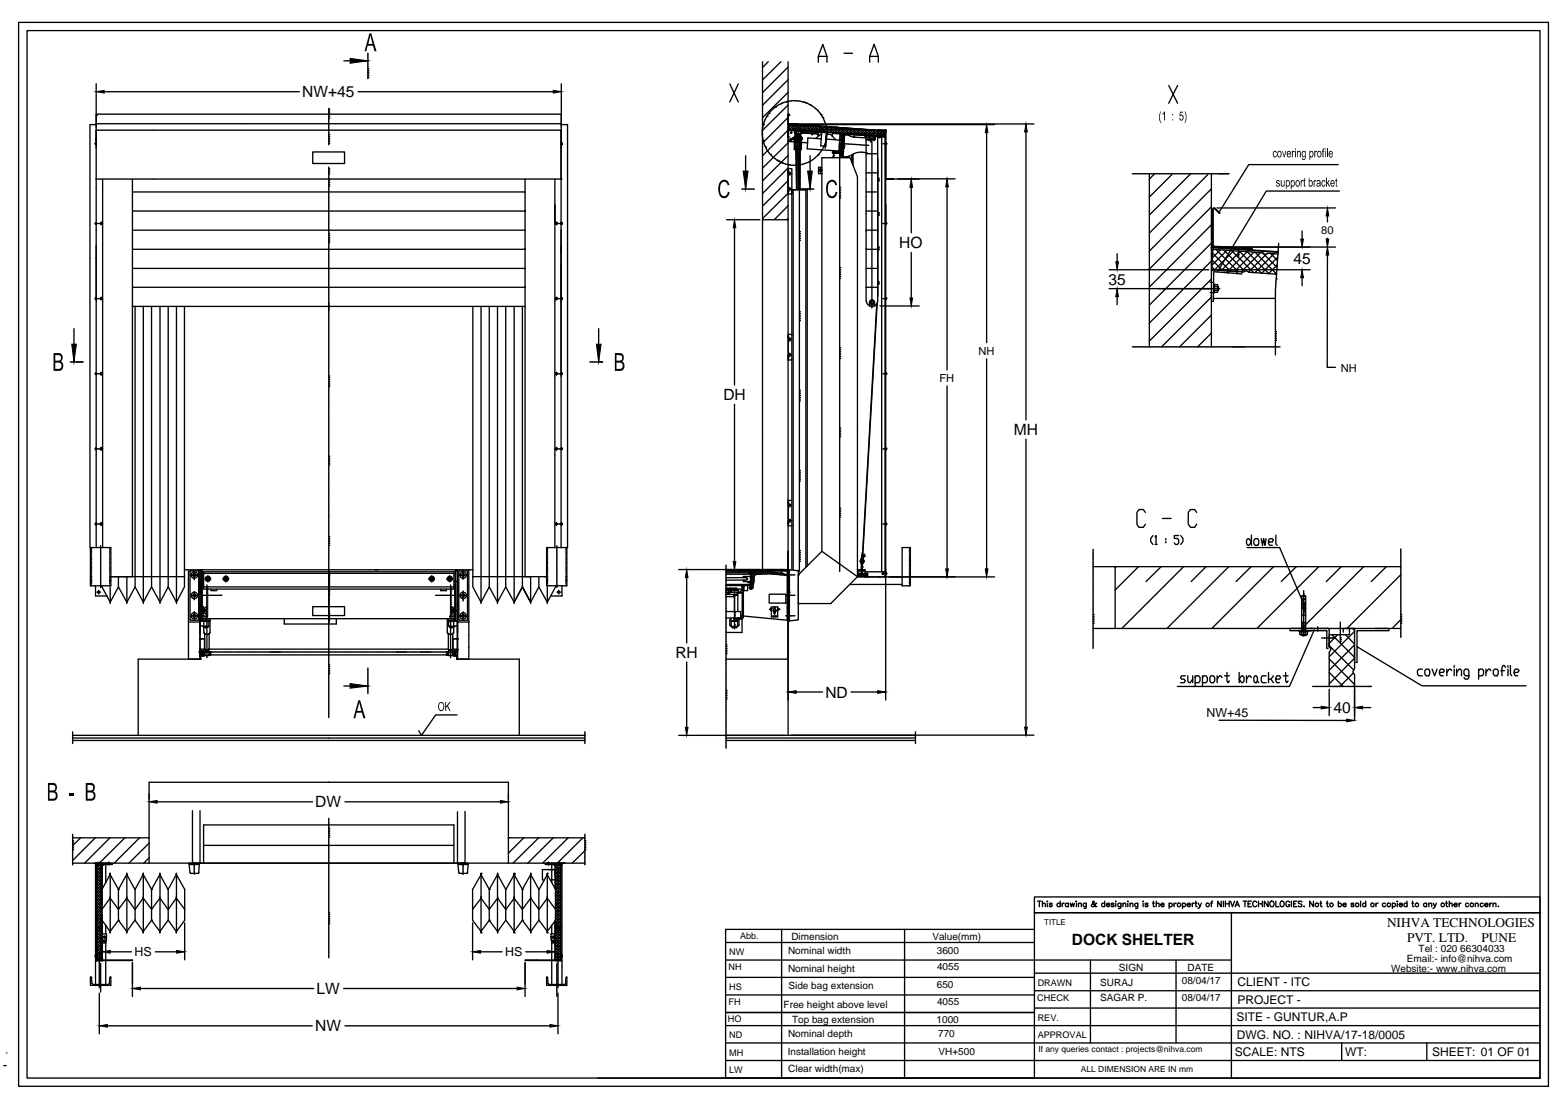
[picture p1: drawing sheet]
<svg xmlns="http://www.w3.org/2000/svg" width="297mm" height="210mm" viewBox="0 0 297 210" stroke-linecap="round" stroke-linejoin="round" font-family="sans-serif">
<defs><g id="words">
<g font-size="3">
<text x="57.6" y="18.5">NW+45</text>
<text x="171.2" y="47.2">HO</text>
<text x="246.3" y="50.3">45</text>
<text x="211.1" y="54.2">35</text>
<text x="137.7" y="76.2">DH</text>
<text x="193" y="82.9">MH</text>
<text x="128.6" y="125.3">RH</text>
<text x="157.2" y="132.9">ND</text>
<text x="253.9" y="135.8">40</text>
<text x="60" y="153.8">DW</text>
<text x="204.1" y="180">DOCK SHELTER</text>
<text x="60.3" y="189.3">LW</text>
<text x="60" y="196.5">NW</text>
</g>
<g font-size="2.5">
<text x="264.1" y="176.6">NIHVA TECHNOLOGIES</text>
<text x="267.9" y="179.5">PVT. LTD.</text>
<text x="282.1" y="179.5">PUNE</text>
</g>
<g font-size="2.4">
<text x="229.7" y="136.5">NW+45</text>
<text x="25.6" y="182.1">HS</text>
<text x="96.2" y="182.1">HS</text>
</g>
<g font-size="2.3">
<text x="235.6" y="187.9">CLIENT - ITC</text>
<text x="235.7" y="191.2">PROJECT -</text>
<text x="235.4" y="194.5">SITE - GUNTUR,A.P</text>
<text x="235.5" y="197.8">DWG. NO. : NIHVA/17-18/0005</text>
<text x="235.1" y="201.2">SCALE: NTS</text>
<text x="256.1" y="201.1">WT:</text>
<text x="272.7" y="201.2">SHEET: 01 OF 01</text>
</g>
<g font-size="2.1">
<text x="251.6" y="44.6">80</text>
<text x="186.3" y="67.5">NH</text>
<text x="255.3" y="70.8">NH</text>
<text x="178.9" y="72.8">FH</text>
</g>
<g font-size="1.9">
<text x="150.7" y="179.1">Dimension</text>
<text x="177.5" y="179.1">Value(mm)</text>
<text x="150.1" y="181.8">Nominal width</text>
<text x="150.1" y="185.1">Nominal height</text>
<text x="178.4" y="181.8">3600</text>
<text x="178.4" y="184.8">4055</text>
<text x="213" y="184.9">SIGN</text>
<text x="226.1" y="184.9">DATE</text>
<text x="264.9" y="185.2">Website:- www.nihva.com</text>
<text x="267.9" y="183.3">Email:- info@nihva.com</text>
<text x="270.1" y="181.4">Tel : 020 66304033</text>
<text x="149.2" y="191.9">Free height above level</text>
<text x="150.1" y="188.4">Side bag extension</text>
<text x="178.4" y="188.2">650</text>
<text x="178.4" y="191.5">4055</text>
<text x="209.5" y="190.7">SAGAR P.</text>
<text x="209.5" y="187.8">SURAJ</text>
<text x="225" y="187.4">08/04/17</text>
<text x="225" y="190.7">08/04/17</text>
<text x="150.1" y="197.6">Nominal depth</text>
<text x="150.8" y="194.9">Top bag extension</text>
<text x="178.3" y="194.9">1000</text>
<text x="178.6" y="197.6">770</text>
<text x="150" y="200.9">Installation height</text>
<text x="178.7" y="200.9">VH+500</text>
<text x="150.1" y="204.2">Clear width(max)</text>
</g>
<g font-size="1.7">
<text x="140.9" y="178.9">Abb.</text>
<text x="138.7" y="184.8">NH</text>
<text x="138.8" y="181.9">NW</text>
<text x="138.7" y="191.5">FH</text>
<text x="138.8" y="188.6">HS</text>
<text x="197.5" y="190.7">CHECK</text>
<text x="197.6" y="187.7">DRAWN</text>
<text x="138.6" y="194.7">HO</text>
<text x="138.8" y="197.7">ND</text>
<text x="197.6" y="194.4">REV.</text>
<text x="197.6" y="197.7">APPROVAL</text>
<text x="138.8" y="201.1">MH</text>
<text x="138.8" y="204.4">LW</text>
</g>
<g font-size="1.6">
<text x="197.7" y="200.3">If any queries contact : projects@nihva.com</text>
<text x="205.8" y="204.2">ALL DIMENSION ARE IN mm</text>
</g>
<text font-size="1.5" x="198.8" y="176.2">TITLE</text>
</g></defs>
<!-- layer: 1 -->
<path d="M1.2 200.6h.1" fill="none" stroke="#000" stroke-width=".19"/>
<g fill="none" stroke="#000" stroke-width=".25">
<path d="M65.5 11.6h4.5M70 14.8h.1M70 14.4h.1M70 14.1h.1M70 13.7h.1M70 13.4h.1M70 13.1h.1M70 10.1v2.9M70 13.1v.3M70 13.4v.3M70 13.8v.2M70 14.1v.3"/>
<path d="M70 14.5v.2M70 14.8v.2M139 16l1.6 3.4M140.6 16l-1.6 3.4M145.2 11.8v96.7h4.9M146.3 11.8l-1.1 1.1M148.7 11.8l-3.5 3.4M148.7 19.7h.1M148.7 19.8l-.5 .2M149 19.6l-.2 .1M149.4 19.5l-.3 .1M149.7 19.4h.1"/>
<path d="M149.7 19.4l-.3 .1M150 19.3l-.2 .1M150.1 11.8v15.2M150.1 12.8l-4.9 4.8M150.1 15.2l-4.9 4.9M150.1 17.6l-4.9 4.8M151 19.2l-.9 .1M151.1 19.2h.3M151.4 19.2h.3M151.8 19.2h.2M152.1 19.2l.3 .1M152.4 19.3l.3 .1"/>
<path d="M152.8 19.4h.3M153.1 19.5h.1M153.1 19.5h.3M153.4 19.5h.1M153.4 19.6l.3 .1M153.7 19.7l.3 .1M154 19.8l.3 .2M155.8 11.8v-1.1l.9-2.2 .8 2.2v1.1M155.8 10.7h1.7M160.7 10.1h1.6M165.6 11.8v-1.1l.8-2.2 .8 2.2v1.1M165.6 10.7h1.6"/>
<path d="M222.5 16.3l1.7 3.4M224.2 16.3l-1.7 3.4M18.1 27.4h.2M18.2 27.3v.2M18.2 27.3l.1 .2M18.3 27.5h.1M18.3 27.2v.1M18.3 23.7v1.1M18.3 24.8v3.4M18.3 34.1h.1M18.3 23.6v-1.9h88.6v6.5l-.1-3.4M18.3 22h.1"/>
<path d="M18.3 28.2v5.9M18.3 23.7h-1.2v80.6M18.3 24.8v2.4M18.3 25.1v1.9M18.3 27.2l-.1 .1M18.3 34.1h44.3v.3M18.3 24.8h88.6M18.3 26.2v2M18.3 34.1v8.3M19.5 34.1v70.2M25.2 34.1v2.5M59.5 28.9h6.1v2.2h-6.1z"/>
<path d="M62.6 35.5h.1M62.6 35.1h.1M62.6 34.8h.1M62.6 34.4h.1M62.6 25.6h.1M62.6 26h.1M62.6 26.3h.1M62.6 26.7h.1M62.6 27h.1M62.6 27.3h.1M62.6 33.9v.2h44.2M62.6 33.1h.1"/>
<path d="M62.6 32.8h.1M62.6 32.5h.1M62.6 32.1h.1M62.6 22.5h.1M62.6 22.2h.1M62.6 21.8h.1M62.6 21.5h.1M62.6 21.2h.1M62.6 20.8h.1M62.6 20.6v.2M62.6 20.9v.2M62.6 21.2v.2"/>
<path d="M62.6 21.5v.3M62.6 21.9v.2M62.6 22.2v.3M62.6 22.5v3.1M62.6 25.7v.2M62.6 26v.3M62.6 26.4v.2M62.6 26.7v.3M62.6 27v.3M62.6 27.4v.2M62.6 31.8v.3M62.6 32.2v.2"/>
<path d="M62.6 32.5v.3M62.6 32.8v.3M62.6 33.2v.6M62.6 34.5v.2M62.6 34.8v.3M62.6 35.2v.2M62.6 35.5v9M100 34.1v2.5M105.6 34.1v70.2M106.8 34.1h.1M106.8 25v9.1M106.8 28.2v14.1"/>
<path d="M106.9 23.6l-88.6 .1M106.9 23.7h1.2v25.5M106.9 27.2h.1M106.9 27.5h.1M106.9 27.2l.1 .1M106.9 27.4h.2M107 27.3v.2M107 27.3v.2h-.1M107 27.3h-.1v.2h.1M141.3 36h2.4M142 29.7v6.3M145.1 25.4v.3"/>
<path d="M145.1 24.8v.6M145.1 25.8l.1 .6M145.2 24.4l-.1 .3M145.2 26.4l.1 .3M145.3 24.1l-.1 .3M145.3 26.7h.1M145.3 23.7v.3M145.3 26.8l.1 .2M145.4 23.7h.1M145.4 27.1l.1 .3M145.4 23.4v.3M145.5 27.4l.1 .3"/>
<path d="M145.6 23.1l-.2 .3M145.6 27.7l.1 .3M145.7 22.8l-.1 .3M145.8 28h.1M145.8 28.1l.1 .2M145.8 22.5l-.1 .3M145.9 28.3l.2 .3M146 22.2l-.1 .3M146 22.2h.1M146.1 28.6l.1 .3M146.2 21.9l-.2 .2M146.3 28.9l.2 .3"/>
<path d="M146.4 21.6l-.2 .3M146.4 21.6h.1M146.5 29.2l.2 .2M146.6 21.4l-.2 .2M146.7 29.4h.1M146.7 29.4l.2 .3M146.8 21.1l-.2 .2M147 29.7l.1 .2M147.2 29.9l.2 .2M147.3 20.6l-.5 .5M147.5 30.1l.2 .2M147.6 20.4l-.3 .2"/>
<path d="M147.6 20.4h.1M147.7 30.3l.2 .2M147.9 20.2l-.3 .2M148 30.5h.1M148 30.6l.2 .1M148.2 20.1l-.3 .1M148.3 30.7h.1M148.3 30.7l.3 .1M148.6 30.8l.3 .2M148.9 31h.1M148.9 31l.3 .1M149.2 31.1l.3 .1"/>
<path d="M149.5 31.2l.3 .1M149.9 31.3l.2 .1M150 25.3h.1M150 25.4h.1M150 25.8h.1M150 32.6h.2M150 36.5h.2M150.1 23.6l6 .4-4.6-.3M150.1 25.3v-.2v.2M150.1 25.5v.4zM150.1 25.5v-.2v.2M150.1 24.7h.1"/>
<path d="M150.1 27v5.7M150.1 32.1h.6l.1 .1v67.8M150.1 26.1h.1M150.1 32.7v31M150.1 23.6h.6M150.1 32.5h.1M150.1 27h1.1M150.1 23.7h.1M150.1 24.4l.6-.7 1 1M150.1 20l-4.9 4.8M150.1 22.4l-4.9 4.8M150.1 24.8l-4.9 4.9"/>
<path d="M150.1 27.2l-4.9 4.8M150.1 29.6l-4.9 4.8M150.1 32l-4.9 4.9M150.1 34.4l-4.9 4.9M150.1 36.8l-4.9 4.8M150.1 39.2l-2.7 2.7M150.1 32.7v3.9M150.1 32.1v.6M150.1 36.6v.3M150.1 25.9v.2M150.1 24.8v.3M150.1 36.4v.2"/>
<path d="M150.1 24.8h.6M150.1 36h.6M150.1 33.1h.6M150.1 24.2l.6 .5M150.2 21.8h.1M150.1 23.7l18.4 1.3-1.1-.2M150.1 24.7h.4M150.1 23.7h1.4M150.2 21.7v.1M150.2 24.7h-.1M150.2 21.7l.2 .3-.3-.2M150.2 24.8l1.4 .1"/>
<path d="M150.2 31.4h.1M150.2 23.7l1 1.1M150.2 31.4h.3M150.3 26.6h.5M150.3 23.7l-.2 .2M150.4 32.8v.6M150.4 35.7v.6M150.5 26.5l.2 .1-.1 .1h-.1zM150.5 24.7h.1M150.5 31.4l.3 .1M150.5 25.3h.3M150.6 26.3v.6"/>
<path d="M150.7 25.2v.2M150.7 23.6l1.3 .1M150.7 24.7v.3M150.7 24.7h-.2l5.9 .3M150.7 24.7l.8 .1h-.2M150.7 24.7l.6 .1M150.8 36.8l-.7 .1M150.8 36.1h2.9v71.7M151 36.1v72.4M151.1 26.3h-.2v.2h.2h-.2v-.2h.3M151.1 26.5h.1M151.1 26.3v.2"/>
<path d="M151.1 26.5l.1 .1M151.2 24.9h.2M151.2 24.8h.1M151.2 26.4h.3M151.2 25.2h.3M151.2 36.1h2.2v71.9M151.2 26.5h.1M151.2 26.3h.1M151.2 26.2l-.1 .1M151.2 23.7h.3M151.2 24.7v.1M151.2 26.8h.1"/>
<path d="M151.2 23.8l-.9 .9M151.3 23.7h-.1M151.3 26.2v.3M151.3 24.5v.2M151.3 24.7l-.1 .2M151.3 23.8l1 1M151.3 26.5l.1 .1M151.3 26.5h.1M151.3 26.3h.1M151.3 23.7v.4M151.3 26.1v2.4M151.4 26.2l-.1 .1"/>
<path d="M151.4 25.2l.2 .1M151.4 26.1h-.2v2.4h.3M151.4 25.7l.1 1.4zM151.4 25.1h.2M151.4 24.8h.1M151.4 25.1v.1M151.4 25.1h.1M151.4 25.2h.1M151.5 28.2h.1M151.5 23.7l4.6 .3M151.5 23.7h.1M151.5 27.1l.2 8.9"/>
<path d="M151.5 24.8h.4M151.5 25.7v.1M151.5 27v.1M151.5 28.1v.2M151.6 25.3h-.3h.2v1.8M151.6 25.4l.3 .1M151.6 25.3l.2 10.7M151.6 26.4h.3M151.6 27v.1M151.6 25.8v1.3l.2-.5M151.6 25.8l.1-.1v.9M151.6 24.9l-1.4-.1-.1 2.2"/>
<path d="M151.6 25h-.3l.1 .1M151.6 28.2h.1M151.6 28.5h.3M151.6 25.7v.1M151.7 28.1v.2M151.7 26.2h.1M151.7 26.1h.1M151.7 23.8l-.9 1M151.8 26.2v.4M151.8 25.7v1.4zM151.8 31.4l-.9 .1M151.8 25.5v.1"/>
<path d="M151.8 23.8l1.1 1.1M151.9 25.5h.1M151.9 25.7v.1M151.9 25.6h.2M151.9 25h.2M151.9 27v.1M151.9 24.9h.3M151.9 25.6l.1 10.4M151.9 24.9v.1M151.9 24.9h.1M152 23.7h.1M152 25.6l.1 10.4"/>
<path d="M152 26.4h.3M152 27v.1M152 25.7v.1M152 25.8v1.3l.1-.5M152 25.8l.1-.1v.9M152 28.5h.3M152 25.3v.2M152 24.9v.2v-.1M152 24.8v.1M152 24.8h.1M152 24.6v.3M152 25.1v.2"/>
<path d="M152.1 25.5h-.2v.1M152.1 24.5h.1M152.1 26.2h.1M152.1 24.3v.2M152.1 26.1h.1M152.1 25.6h.1M152.1 26.6h.1M152.1 24.9h.1M152.2 26.2l-.1 .4M152.2 25.5l-.3 .1M152.2 24.9l-.1 .1-.1-.1v.1M152.2 25.7v1.4z"/>
<path d="M152.2 25.5v.1M152.2 28.2h.1M152.2 23.9l-.9 .9M152.2 24.9l.3-.1h-.9v.3h-.2M152.2 36v8.1M152.3 25.7v.1M152.3 27v.1M152.3 28.1v.2M152.3 25.6v10.4M152.3 28.2h.1M152.4 27.1h.1M152.4 25.6v1.5"/>
<path d="M152.4 27.1l-.1 8.9M152.4 26.4h.2M152.4 23.9l1 1M152.4 27v.1M152.4 28.1v.2M152.4 25.3h.3M152.4 25.2l3 .2M152.4 25.7v.1M152.5 26.2l-.1 .9v-1.4l.1 .9M152.5 26.1h.1M152.5 25.1l.2 .1M152.5 25.2h.2"/>
<path d="M152.5 24.9l3.4 .2M152.5 24.9l3.6 .3M152.5 25l3.9 .3M152.5 26.5h.2l-.1 .1M152.5 26.3h.2M152.5 36h.2M152.5 31.4h-.6M152.6 26.8v1.7h-.3M152.6 26.8v-.7v.7M152.6 26.8v1.7M152.6 26.2h.1v.3M152.6 27.1l1.2 .1"/>
<path d="M152.6 23.9l-.8 .9M152.6 25.3h.1M152.7 25.3l-.3 .1M152.7 25.2h.1M152.7 36h.1M152.8 26.3v.2M152.8 36h.2M152.8 25.3l2.8 .2M152.9 31.3l-.3 .1M152.9 23.9l1.1 1M153.1 36h.1M153.1 36h.3"/>
<path d="M153.1 23.9l-.8 .9M153.2 31.2l-.3 .1M153.4 36h.1M153.4 36h.3M153.5 31.1h-.3M153.5 23.9l1 1.1M153.6 23.9l-.9 1M153.7 24.9l.9-.9 1 1M153.7 36h.1M153.8 36h1.2M153.8 30.9l-.3 .2M154 24l1.1 1"/>
<path d="M154.1 30.8h.1M154.1 30.8l-.2 .1M154.1 24l-.9 .9M154.2 29.7v6.3M154.3 20h.1M154.3 20l.3 .1M154.4 30.6l-.2 .2M154.5 25.6h.3M154.6 20.2l.5 .4M154.7 25v.3M154.7 25.4l-.1 .3M154.7 30.4l-.2 .2"/>
<path d="M155 30.3l-.2 .1M155.1 24.1l-.9 .9M155.1 24.1l1 .9M155.2 20.6l.2 .2M155.3 30l-.3 .2M155.4 20.8l.2 .2M155.5 29.8l-.2 .2M155.6 24.1l-1 .9M155.6 21h.1M155.6 25.6h.3M155.7 21l.2 .2M155.7 24.1l.5 .4"/>
<path d="M155.7 29.5h.1M155.7 29.6l-.2 .2M155.8 25.5l-.1 .3M155.8 25.1h.7M155.8 25.1h.1M155.8 25.1l1.7 .1-1-.1M155.8 25.1v.2M155.8 25.1l-3.3-.2-.1 .6h-.2M155.9 25.1v.1M155.9 32.5h.6M155.9 25.2h.2M155.9 25.2h.1"/>
<path d="M155.9 21.3l.2 .2M156 24.8v.4M156 29.3l-.2 .2M156 25.2h.1M156 24.6v.2M156 24.1l-.9 .9M156.1 24l12.5 .9h-.1v.7l-.2-.1M156.1 24l11.3 .8M156.1 25.2h.1M156.1 21.5l.2 .3M156.1 32.5l.1 .1M156.1 25.2h.4"/>
<path d="M156.2 24.1l-6.1-.4v.9M156.2 24.3v.3l.2 .2M156.2 24.1l1.7 .1M156.2 25.1l-.1 .1M156.2 24.3h.2v.7M156.2 24.6h.1M156.2 24.1v.2M156.2 24.5v.1M156.2 29.1l-.2 .2M156.2 24.5l-.5 .5M156.2 32.1v.7M156.3 32.3l.1 .2"/>
<path d="M156.3 24.7l.4 .4M156.3 24.2l1 1M156.3 21.8h.1M156.3 21.8l.2 .2M156.4 25l3.6 .4M156.4 26.4l-2.6-.1-.1 2 6.1 .5v-.7M156.4 26.4l-.1 1.4h1v-1.3M156.4 28.8l-.2 .2M156.4 25.5l-1.1 .9M156.5 31.9h-.6v1.2h.6M156.5 25.1l-.1 1.3M156.5 22.1l.2 .2"/>
<path d="M156.5 32.3l-.3-.1-.2 .2 .2 .3 .3-.1M156.5 24.2l-.2 .1M156.6 28.4l-.2 .3M156.7 22.4h.1M156.7 24.9v.2M156.7 22.4l.1 .2M156.7 24.6v.3M156.8 28.1l-.1 .2M156.8 22.7l.3 .6M156.8 24.2l1 1M157 25v.3M157 27.7l-.1 .2"/>
<path d="M157 24.2l-.8 .8M157.1 27.4l-.1 .1M157.1 23.3l.1 .3M157.1 27.7v.6M157.2 27.4v.3M157.2 23.7l.1 .2M157.2 27v.3M157.2 26.7v.5M157.3 23.9h.1M157.3 26v.3M157.3 26.4l-.1 .3M157.3 25.7v.3"/>
<path d="M157.3 25.5v.1M157.3 26.6v.2M157.3 24l.1 .4M157.3 26.5l2.6 .2 .1-1.3h.9h-.9l-.1 1.3M157.4 24.6v.2M157.4 24.2l1 1.1M157.4 25.3h.2M157.4 25v.7M157.4 25.8l-.1 .6M157.5 24.2l-.9 .9M157.6 25.6l-.2-.1-.1 1M157.6 25.6h.5l1.1 1"/>
<path d="M157.9 24.2l2.2 .3h2.2M157.9 24.2l1 1.1M158 24.2l-1 1M158.4 24.3l-.8 .9v.4M158.5 24.3l1 1M158.5 25.3v.6M158.5 25.4l1.5 .1M158.9 28.9h1.2M158.9 24.3l-.9 .9M159 24.3l1.1 1.1M159.1 25.4h.3M159.1 25.4l-.6-.1 1.5 .1"/>
<path d="M159.1 25.3l.1 .1M159.2 25.4h.1M159.2 24.2l.2 .1M159.2 25.3v.1M159.3 24.2l-.1 .1M159.3 25l-.1 .2M159.3 24.2v.2M159.3 24.5v.1M159.4 25.4l4.8 .3M159.4 25.4h.1M159.4 24.4l-.9 .9M159.6 24.4l1 1"/>
<path d="M159.9 27.6h.1M159.9 27.9h.1M159.9 28.3h.1M159.9 28.6h.1M159.9 26.7l-.1 1.4 .1-1.4M159.9 35.7h.1M159.9 36h.1M159.9 36.4h.1M159.9 36.7h.1M159.9 37h.1M159.9 37.4h.1M159.9 37.7h.1"/>
<path d="M159.9 27.3v.2M159.9 27.6v.3M159.9 28v.2M159.9 28.3v.3M159.9 28.6v7M159.9 35.7v.3M159.9 36.1v.2M159.9 36.4v.2M159.9 36.7v.3M159.9 37.1v.2M159.9 37.4v.3M159.9 37.7v13.2"/>
<path d="M159.9 24.4l-.9 .9M159.9 26.7h.4l-.2 2.1h-.3M159.9 27.3h.2M160 27.7l.3 .1M160 25.5l4.2 .3M160 29.9h.1M160.1 27.3h.3M160.1 29.7h.2M160.2 29.7h-.1M160.2 24.5l1 1M160.3 27.8h.2M160.3 29.7h.1"/>
<path d="M160.3 27.8h.4M160.3 25.6l-.3 4.3 .1-1.1M160.3 25.6v.1M160.3 25.6v1.1M160.4 28.1h.1M160.4 29.5v.2l.3 .2M160.4 28.1l-.1 1.6M160.4 24.4l-.9 .9M160.4 25.7v.1M160.4 28v.1M160.4 29.3h.1M160.4 29.2h.1"/>
<path d="M160.4 25.8h.2M160.4 28.8v.3M160.4 29.2v.2M160.5 27.5h-.1M160.5 29.1h.1M160.5 28.8h.1M160.5 28.2h.1M160.5 29h.1M160.5 28.9h.1M160.5 28.5h.1M160.5 28.6h.1M160.5 28.7h.1"/>
<path d="M160.5 25.8l-.3 3.9M160.5 27.3l.3 .1M160.5 28.2v.6M160.5 28.1v.1M160.5 28.1h.1M160.5 28.1l-.1 .1h.2M160.5 28.3h.1M160.5 28.4h.1M160.6 27.5h.1M160.6 27.5h-.2v.6h.2M160.6 27.3h.1M160.6 27.4h.1"/>
<path d="M160.6 25.8l-.2 1.7h.2M160.6 27.2v.3M160.6 27.5l-.1 .6M160.6 28.2h.1M160.6 26.7h.1M160.6 26.8h.1M160.6 26.9h.1M160.6 27h.1M160.6 27.1h.1M160.6 27.2h.1M160.6 26.9v.3M160.6 28.1l-.1 1.6"/>
<path d="M160.6 28.1h.1M160.6 26v-.2h.2l-.3 3.9h-.2M160.6 26.2h.1M160.6 26.3h.1M160.6 26.4h.1M160.6 26.5h.1M160.6 26.6h.1M160.6 26.4v.4M160.6 26v.3M160.7 28.1h.1M160.7 25.8h-.2l-.2 3.9M160.7 27.5l-.1 .6"/>
<path d="M160.7 29.9h.1M160.7 24.5l1 1M160.7 27.5h.1M160.7 27.8h.1M160.8 25.8l-.2 1.7M160.8 27.4h.3M160.9 24.5l-1 .9M160.9 25.4l.5 .1M161 25.7l-.4 .1M161 25.7l1.5 .4M161.1 27.4l.7 .1M161.2 24.5l1.1 1"/>
<path d="M161.3 24.5l-.9 .9M161.4 25.5l2.5 .1M161.6 25.5l-.1 .2M161.8 24.5l1 1.1 .9-.9M161.8 27.5h.3M161.8 24.5l-.9 .9M162.2 27.5h.3M162.2 29.5v.2M162.2 29.9v.2M162.2 30.3v.2M162.2 30.6v.2M162.2 29.5l-.5 .3-1 .1"/>
<path d="M162.3 24.5l2.3 .2M162.3 29.4v.3M162.3 29.8v.2M162.3 30.2v.2M162.3 30.6v.1M162.3 30.9v.2M162.3 24.5l-.9 1M162.3 29.4v1.8M162.4 29.4v2.1M162.4 24.6l1 1M162.5 26.1l2.4 .2M162.5 27.5h.3"/>
<path d="M162.5 26.1h.3M162.6 26v.1M162.7 25.6l-.1 .2M162.8 24.6l-.9 .9M162.8 27.5h.3M162.9 24.6l1 1M163.2 27.5h.3M163.3 24.6l-1 1M163.4 24.6l1.1 1.1M163.5 27.5l.7 .1M163.9 25.6l.3 .1M164 24.7l1 1"/>
<path d="M164.2 25.7l2 .1M164.2 25.8l2.9 .2M164.2 27.6l.6 .1M164.2 25.7v.1M164.2 24.7l-.9 .9M164.6 24.7l3.7 .3-.1 .4 .3 .2-.1 .3M164.6 25.5v.2M164.6 24.7l1 1.1M164.6 26.1h1M164.6 25.3v.2M164.7 24.8l-.8 .8M164.9 27.7h.3"/>
<path d="M164.9 26.3v3M164.9 29.1h.1M164.9 29.1l-1.6-.1-1.1 .5M164.9 25.9v.4M164.9 29.3v18.2M165.1 26.6l-.3 .1M165.1 26.6h.1M165.1 24.8l1 .9M165.2 24.8l-.9 .9M165.2 27.7h.2M165.4 26.5l-.2 .1M165.5 25.9l.2 .6"/>
<path d="M165.7 26.5l.1 .3M165.8 26.8v.3M166 26.6v32.1M166.1 26.3l-.6 .2M166.1 24.8l-.9 .9M166.2 25.8l2.2 .1M166.2 24.8l1 1.1M166.3 26.4l.1 .2M166.3 26.4h.1M166.4 26.6h.1M166.4 25.9v.2M166.4 26l.1 .1"/>
<path d="M166.4 25.9h.1M166.4 26.2l-.3 .1M166.4 26.5h.2M166.4 26.2h.1M166.4 25.9v.2h.2M166.5 25.9l.1 .1M166.5 26h.1M166.5 26.4l-.1 .3M166.5 26.4h-.1M166.5 26.4l-.7 .4M166.5 25.8v.6M166.5 26.5l-.1-.1 .1 .3-.1-.1"/>
<path d="M166.6 26.5l-.1 .2M166.6 26.1h-1a.36 .36 0 0 0-.3 .4 .36 .36 0 0 0 .5 .2M166.6 26.4l-.1 .3M166.6 26.1l-.1 .3M166.6 26v.1M166.6 26l.1 .1M166.6 25.9l.1 .1M166.6 24.9l-.9 .9M166.7 25.9h.1M166.7 26v.1M166.7 26.1l-.2 .1M166.8 24.9l1 1"/>
<path d="M167.1 24.9l-.9 .9M167.1 26v3.3h-2.2M167.1 29.3v3.6h-2.2M167.1 34.2v2.4h-2.2M167.1 36.6v3.6h-2.2M167.1 32.9v1.5h.3l-.2-.1 .2-.3h-.3M167.1 26h.1M167.1 34.1h.1M167.1 26.1h.3M167.1 26v.4M167.1 26h.2M167.1 34.3h.1"/>
<path d="M167.1 30.1v26.4M167.1 25.9l.3 .1M167.2 24.8h1.4M167.2 25.6v.4M167.3 24.8h-.1M167.3 25v.2M167.3 26.1v-.1h.3v.2l-.2-.1M167.3 24.8v.2M167.3 24.9l1 1M167.3 26.1h.2M167.4 25.9h.1M167.5 26v.3"/>
<path d="M167.5 25.7h.1M167.5 25.7v.2h.3l-.2 .1M167.5 25.5v.1M167.6 24.9l-.9 1-1-1.1-1 .9M167.6 26.1h-.2M167.9 26.1v82.8M167.9 25l.4 .3-.6 .6M168 25l-.8 .9M168.1 27.4h.4M168.4 26h.1M168.4 25.9v.1h-.6h.6M168.4 25.6l-.2 .3"/>
<path d="M168.5 26.1v82.8M168.5 25.1h.1M168.6 24.8h-1.2M168.6 24.8h.1M168.6 27.4h.3M168.6 34l.1 .1M168.6 25.1v-.3v9.3M168.6 34.1h.1M168.6 34.1h1.3M168.6 24.9v1.2h-1.1M168.6 25.1v9M168.7 27.2l-.1 29.5"/>
<path d="M168.7 27.2h.1M168.7 27.2v.1M168.7 27.5h-.1M168.8 27.5l-.1-.2v.2M168.8 27.2v.1M168.8 27.3v.2M168.9 34.1h1zM169.9 34.1h.1M170 34.1h.1M215.6 33.1h3M218.6 33.1h.5M218.8 33.1v33"/>
<path d="M219.2 33.1h12.8M219.9 33.1l-1.1 1M223.1 33.3l-4.3 4.2M226.7 33.1l-7.9 7.9M230 33.3l-11.2 11.1M230.7 33.1v33M230.7 36l-11.9 11.8M230.7 39.4l-11.9 11.9M230.9 39.9v6.8M231 39.9v7M231.3 39.8l.9 .9 .1-.1-1-1h-.2l-.2 .3M231.3 39.8l-.2-.1-.1 .2"/>
<path d="M232 33.1h.1M232.1 33.1h.2M232.4 33.1h.1M232.4 33.1h.2M232.7 33.1h.1M232.7 33.1h.3M233 33.1h.1M233.1 33.1h.2M233.4 33.1h.1M233.4 33.1h.3M233.7 33.1h.1M233.8 33.1h.2"/>
<path d="M254.8 31.4h-17l-5.6 8.9M255 36.4h-13.9l-9.3 15.4M18.1 42.6h.8M18.1 56.9h.8M18.2 42.5l.1 .1zM18.2 56.8v.2M18.2 42.4v.3M18.2 42.4h.1M18.2 57h.1M18.2 56.8v.1M18.2 42.4v.1M18.2 42.6l.1 .1"/>
<path d="M18.2 56.7v.1M18.2 56.9v.1M18.3 42.4v.3M18.3 57v.1M18.3 42.4v.1M18.3 42.6v.1M18.3 56.8h.1M18.3 57h.1M18.3 56.8l-.1 .2M18.3 49.2v7.3M18.3 56.7v.1M18.3 56.5v.6"/>
<path d="M18.3 42.7v13.8M18.3 57.1v13.9M19 42.6h.2M19 56.9h.2M19.2 56.8h.1v.2h-.1zM19.2 42.4h.1v.3h-.1zM19.2 56.9h.1M19.2 42.6h.1M19.2 42.3v.5M19.2 56.6v.5M19.3 42.6h.2M19.3 56.9h.2"/>
<path d="M25.2 58.4h74.8M25.2 40.2v3.6M25.2 47.5v3.6M25.2 54.7v55.1h-3.9M62.6 46.2h.1M62.6 45.9h.1M62.6 45.5h.1M62.6 45.2h.1M62.6 44.9h.1M62.6 44.5h.1M62.6 44.6v.2M62.6 44.9v.3"/>
<path d="M62.6 45.2v.3M62.6 45.6v.2M62.6 45.9v.3M62.6 46.3v25.3M100 40.2h-74.8v-3.6h74.8v7.2M100 47.5h-74.8v-3.7h74.8v7.3M100 54.7h-74.8v-3.6h74.8v58.7h3.9M105.6 42.6h.6M105.6 56.9h.6M105.9 42.4l.2 .2-.1 .1-.2-.1zM105.9 56.8l.2 .1-.1 .1-.2-.1zM105.9 42.3v.5"/>
<path d="M105.9 56.6v.5M106.3 42.6h.8M106.3 56.9h.8M106.8 42.4v5.9M106.8 42.4l.1 .3M106.8 42.4h.1M106.8 43.8v60.5M106.9 57l-.1 .1M106.9 56.8l-.1 .5M106.9 42.5l.1 .1zM106.9 42.4v.1M106.9 42.6v.1"/>
<path d="M106.9 56.8h.1M106.9 57h.1M106.9 42.4h.1M106.9 56.8h.1v.2M107 56.8v.1M107 56.8h-.1v.2h.1M107 42.4v.3M107 56.9v.1M107 56.7v.1M107 42.6l-.1 .1M107 42.4v.1M108.1 49.2v55.1"/>
<path d="M145.2 41.9h4.9M150.1 41.6l-.3 .3M152.2 44.1h.1M152.2 44.4h.1M152.2 44.8h.1M152.2 45.1h.1M152.2 45.5h.1M152.2 45.8h.1M152.2 59.4h.1M152.2 59.7h.1M152.2 44.1v.3M152.2 44.5v.2"/>
<path d="M152.2 44.8v.3M152.2 45.2v.2M152.2 45.5v.2M152.2 45.8v13.5M152.2 59.4v.3M152.2 59.8v.2M159.9 51h.1M159.9 51.3h.1M159.9 51.6h.1M159.9 52h.1M159.9 52.3h.1M159.9 52.6h.1"/>
<path d="M159.9 53h.1M159.9 51v.3M159.9 51.3v.3M159.9 51.7v.2M159.9 52v.3M159.9 52.4v.2M159.9 52.7v.2M159.9 53v13.2M164.9 51.1h2.2v-3.6h-2.2v7.2M164.9 54.7v2.6M165 57.3a1.08 1.08 0 0 0 .6 1M165.6 58.3l.4 .1 .5-.1"/>
<path d="M166.5 57.6v.7M166.5 57.6a.49 .49 0 0 0-.5-.5 .49 .49 0 0 0-.4 .5v.7M166.9 57.9l-2.7 48M167 57.7l-2.7 48.1 .2 1.1-.2 .3M167.1 40.8v3h-2.2M167.1 47.3v.2v-.2M167.1 53.9v.8h-2.2M167.1 53.6h.3l-.2 .1 .2 .4h-.3M167.1 47.1h.3l-.2 .1 .2 .4h-.3M167.1 40.5h.3l-.2 .1 .2 .4h-.3M167.1 40.2v.8M167.1 43.8v3.5"/>
<path d="M167.1 51.1v3M167.1 54.7v2.6M167.1 40.9h.1M167.1 40.6h.1M167.1 47.2h.1M167.1 47.4h.1M167.1 54h.1M167.1 53.7h.1M167.1 57.3a1.08 1.08 0 0 1-.6 1M168.1 42.6h.4M168.1 56.9h.4M168.6 42.6h.3"/>
<path d="M168.6 56.9h.3M168.6 56.7l.1 .1M168.6 56.7v14.3M168.7 42.4v.3M168.7 56.8v.2l.1-.2M168.7 57l-.1 .1M168.7 42.4l.1 .3M168.7 42.7h.1M168.7 57h.1M168.7 42.4v.1M168.7 42.6v.1M168.7 56.8h.1"/>
<path d="M168.8 42.5v.1M168.8 42.4v.1M168.8 56.7v.2M168.8 56.9v.1M168.8 42.5v.2M220.6 55h8.1M228.7 55h.1M228.8 55h.2M229.1 55h.1M229.1 55h.2M229.4 55h.1M229.4 55h.3"/>
<path d="M229.7 55h.1M229.8 55h.2M230.1 55h.1M230.1 55h2M230.4 55h.1M230.4 55.7h.7M230.4 53.8h.5M230.7 42.8l-11.9 11.9M230.7 49.7l-11.9 11.8M230.7 56.6l-9.5 9.5M230.7 46.3l-11.9 11.8M230.7 53.2l-11.9 11.8"/>
<path d="M230.7 51.4v.1M230.7 51.4h.3M230.7 50.8l.6 .6M230.8 46.9l7.5 .4 .1 .1-.1 .2-1.8-.1 1.9-.1-7.7-.4M230.8 49.6l2 1.9M230.9 48.2l3.4 3.4M231 51.4h.1M231 47.5l9.4 .7 .5 .3 .5-.3 1.9 .2M231 51.4l2.8 .2M231 51.4l-.3 .3M231 47.2l4.8 .3v.5M231 47.2l-.3 4.2"/>
<path d="M231 47.2h-.3v-.1l5.1 .3v-.1M231 56.8h11.9M231 47.5v.1M231.1 54.6v-.5h.1v1.7h-.1M231.1 55v-.4v.7v-.3h.2M231.1 55.3v.5zM231.2 51.8l4.5 .3M231.2 51.8l-.1 .1-.1 5.5h-.1M231.3 54.6v.7M231.3 55.7h.5M231.5 47.5l4.2 4.2M231.8 55.3v.3"/>
<path d="M231.8 54.2v.4M231.8 54.2h-.5v.2v.2h.5l.1 .2-.1 .5h-.5v.3M231.8 54.6h.2l-.1 .8v-.8M231.8 55.4h.1M231.8 55.1h.2M231.8 54.6h.2M231.8 54.4v1.1M232.1 55h.1M232.4 47.6l-1.5 1.5M233 47.7l4.1 4M233.6 47.7l-2.9 2.8M233.8 51.4v.2l1.7 .1v.4"/>
<path d="M233.8 51.6l1.7 .1M233.8 51.6v.4M233.8 51.6l3.7-3.7 4.1 4.2M234.5 47.7l4.2 4.2M234.9 47.8l-3.6 3.6M235.5 52.1l1 .1M235.5 51.5v.2l1.3 .1 .5-.3 .5 .3 5.3 .4M235.5 51.7h.1M235.7 48.8h.1M235.7 48.8v.2M235.8 48.1h.1M235.8 48.4h.1"/>
<path d="M235.8 48.1v.3M235.8 48.5l-.1 .2M236 47.9l4.2 4.1M236.2 47.9l-3.6 3.6M236.5 51.8v.2M238.7 48l-3.6 3.7M239 48l4.1 4.2M240 48.1l-3.6 3.7M240.4 48.2l2.7 2.8 .1-.3M241.2 48.3l-3.5 3.5M241.9 48.2l1.3 1.4 .1-.3M242.6 48.3l-3.6 3.6"/>
<path d="M242.9 54.8v8.3M242.9 54.5v.3M242.9 53.8v.3M242.9 54.1v.3M243 53.1v.3M243 53.5l-.1 .2M243 53.1h.1M243 52.8v.3M243.1 52v.4M243.1 52.4l-.1 .3M243.1 51.9l-.3 .3M243.1 51.3h.1"/>
<path d="M243.1 51.3v.3M243.1 51.7v.3M243.1 51v.3M243.2 50.3v.3M243.2 50.4l-1.7 1.7M243.2 49.6v.3M243.2 50v.3M243.3 49v.3M243.3 49l-3.1 3.1M243.3 48.4v.2M243.3 48.6v.3M243.4 47.9l-7.6-.5 7.6 .7"/>
<path d="M243.4 47.9l-.1 .5M243.4 47.7v.2M243.4 47.4v.3M243.4 46.7v.3M243.4 47v.3M243.5 46.3l-.1 .3M13.4 68.9h1.1M14.1 62.6v6.3M14.6 68.9h.1M14.6 68.9h.3M14.9 68.9h.1M15 68.9h.2"/>
<path d="M15.3 68.9h.1M15.3 68.9h.3M15.6 68.9h.1M15.6 68.9h.2M18.1 71.2h.8M18.2 71.1l.1 .2zM18.2 71.1h.1M18.2 71.1l.1 .2M18.2 71v.1M18.3 71.3v.1M18.3 71.1h.1M18.3 71.3h.1"/>
<path d="M18.3 71v.1M18.3 71v14.3M19 71.2h.2M19.2 71.1h.1v.2h-.1zM19.2 71.2h.1M19.2 70.9v.2M19.2 71.2v.3M19.3 71.2h.2M62.6 73.6h.1M62.6 73.3h.1M62.6 73h.1M62.6 72.6h.1"/>
<path d="M62.6 72.3h.1M62.6 72h.1M62.6 71.6h.1M62.6 71.7v.2M62.6 72v.2M62.6 72.3v.3M62.6 72.7v.2M62.6 73v.3M62.6 73.3v.3M62.6 73.7v13.2M105.6 71.2h.6M105.9 71.1l.2 .1-.1 .1-.2-.1z"/>
<path d="M105.9 71.2h.1M105.9 70.9v.2M105.9 71.2v.3M106.3 71.2h.2M106.5 71.2h.6M106.9 71.1h.1v.2h-.1zM106.9 71.3l-.1 .1M106.9 71.1l-.1 .6M106.9 71.1h.1M106.9 71.3h.1M107 71.1v.2h-.1M107 71v.1"/>
<path d="M112.3 68.9h1.9M114 62.6v6.3M114.2 68.9h.1M114.2 68.9h.3M114.5 68.9h.1M114.6 68.9h.2M150 68.1h.2M150 64.2h.2M150.1 67.9v.3zM150.1 63.7v.6M150.1 63.7l.7 .1M150.1 64.3v3.6"/>
<path d="M150.1 68.2v31.4M150.1 68.2v.4M150.1 63.7v.4M150.1 64.1v.2M150.1 67.6h.6M150.1 68.6h.6M150.4 64.3v.4h-.3M150.4 64.7v.3M150.4 67.3v.6M150.4 64.7h.3M150.8 68.4l-.1 .1M152.2 60.1h.1"/>
<path d="M152.2 60.4h.1M152.2 60.7h.1M152.2 61.1h.1M152.2 74.3h.1M152.2 74.7h.1M152.2 75h.1M152.2 75.3h.1M152.2 75.7h.1M152.2 76h.1M152.2 76.4h.1M152.2 60.1v.3M152.2 60.4v.3"/>
<path d="M152.2 60.8v.2M152.2 61.1v13.2M152.2 74.4v.2M152.2 74.7v.3M152.2 75v.3M152.2 75.4v.2M152.2 75.7v.3M152.2 76.1v.2M152.2 76.4v13.2M159.9 66.2h.1M159.9 66.6h.1M159.9 66.9h.1"/>
<path d="M159.9 67.3h.1M159.9 67.6h.1M159.9 67.9h.1M159.9 68.3h.1M159.9 66.3v.2M159.9 66.6v.3M159.9 67v.2M159.9 67.3v.2M159.9 67.6v.3M159.9 68v.2M159.9 68.3v13.2M168.1 71.2h.4"/>
<path d="M168.6 71.2h.3M168.6 71l.1 .1M168.6 71v14.3M168.7 71.1l.1 .2zM168.7 71.3l-.1 .1M168.7 71.1h.1M168.7 71.3h.1M168.8 71v.3M215.6 66.1h3M218.6 66.1h.5M219.2 66.1h11.1M230.4 66.1h.6"/>
<path d="M230.7 63.4l-2.7 2.7M230.7 60l-6.1 6.1M231 66.1h3.7M234.7 66.1h.1M234.8 66.1h.2M235.1 66.1h.1M235.1 66.1h.3M235.4 66.1h.1M235.4 66.1h.3M235.7 66.1h.1M235.8 66.1h.2M236.1 66.1h.1"/>
<path d="M236.1 66.1h.3M236.4 66.1h.1M236.5 66.1h.2M236.8 66.1h.1M236.8 66.1h6.9M242.9 63.1h.1M242.9 63.5h.1M242.9 63.8h.1M242.9 64.2h.1M242.9 64.5h.1M242.9 64.8h.1M242.9 63.2v.2"/>
<path d="M242.9 63.5v.3M242.9 63.9v.2M242.9 64.2v.3M242.9 64.5v.3M242.9 64.9v2.7M18.1 99.8h.8M18.1 85.5h.8M18.2 85.4v.2M18.2 85.4l.1 .2M18.2 99.7v.2M18.2 99.7l.1 .2M18.2 99.9v.1"/>
<path d="M18.3 85.4v.2M18.3 99.9v.1M18.3 85.4h-.1M18.3 99.7h-.1M18.3 85.4h.1M18.3 85.6h.1M18.3 99.7h.1M18.3 99.9h.1M18.3 99.6v.1M18.3 99.6v4.7M18.3 85.7v13.9M19 85.5h.2"/>
<path d="M19 99.8h.2M19.2 99.7h.1v.2h-.1zM19.2 85.4h.1v.2h-.1zM19.2 99.8h.1M19.2 85.5h.1M19.2 85.2v.3M19.2 85.5v.3M19.2 99.6v.5M19.3 85.5h.2M19.3 99.8h.2M62.6 88.6h.1M62.6 88.3h.1"/>
<path d="M62.6 87.9h.1M62.6 87.6h.1M62.6 87.2h.1M62.6 86.9h.1M62.6 86.9v.3M62.6 87.3v.2M62.6 87.6v.3M62.6 88v.2M62.6 88.3v.2M62.6 88.6v13.5M105.6 85.5h.6M105.6 99.8h.3"/>
<path d="M105.9 85.4l.2 .1-.1 .1-.2-.1zM105.9 99.7l.2 .1-.1 .1-.2-.1zM105.9 85.5h.1M105.9 99.6v.2h.3M105.9 85.2v.3M105.9 85.5v.3M105.9 99.9v.2M106.3 85.5h.8M106.3 99.8h.8M106.8 99.6l.1 .1M106.9 99.9l-.1 .1M106.9 85.4v.2"/>
<path d="M106.9 99.7h.1M106.9 85.4h.1M106.9 85.6h.1M106.9 99.9h.1M107 99.7v.2M107 85.4v.2M107 99.7v.2h-.1M107 99.7h-.1v.2h.1M107 85.4v.2h-.1M107 85.4h-.1v.2h.1M107 99.9v.1M150 99.7h.2"/>
<path d="M150 95.8h.2M150.1 99.6v.2M150.1 95.3h.6l.1 .1M150.1 99.8v9.1M150.1 95.7h.1M150.1 95.9v3.7M150.1 95.3v.6M150.1 99.8v.3M150.1 99.2h.6M150.1 96.3h.6M150.4 96v.6M150.4 98.9v.6"/>
<path d="M150.8 100l-.1 .1M152.2 89.6h.1M152.2 89.9h.1M152.2 90.3h.1M152.2 90.6h.1M152.2 91h.1M152.2 91.3h.1M152.2 91.6h.1M152.2 89.6v.3M152.2 90v.2M152.2 90.3v.3M152.2 90.7v.2"/>
<path d="M152.2 91v.3M152.2 91.3v.3M152.2 91.7v13.1M159.9 81.5h.1M159.9 81.9h.1M159.9 82.2h.1M159.9 82.5h.1M159.9 82.9h.1M159.9 83.2h.1M159.9 96.8h.1M159.9 97.1h.1M159.9 97.5h.1"/>
<path d="M159.9 97.8h.1M159.9 98.2h.1M159.9 98.5h.1M159.9 81.6v.2M159.9 81.9v.3M159.9 82.2v.3M159.9 82.6v.2M159.9 82.9v.3M159.9 83.3v13.5M159.9 96.8v.3M159.9 97.2v.2M159.9 97.5v.3"/>
<path d="M159.9 97.9v.2M159.9 98.2v.3M159.9 98.5v10.4M168.1 85.5h.4M168.1 99.8h.4M168.6 85.5h.3M168.6 99.8h.3M168.6 85.3l.1 .1M168.6 99.6l.1 .1M168.6 85.3v14.3M168.6 99.6v9.5M168.7 85.6l-.1 .1"/>
<path d="M168.7 99.9l-.1 .1M168.7 85.4h.1M168.7 99.7h.1M168.7 85.6h.1M168.7 99.9h.1M168.8 85.6l-.1-.2v.2M168.8 99.9l-.1-.2v.2M168.8 85.4h.1M168.8 99.7v.3M168.8 85.4v.2M218.1 97.6l-.4-.5h-.8l-.4 .5v2.3l.4 .5h.8l.4-.5M221.3 98.7h1.7"/>
<path d="M227.9 97.6l-.4-.5h-.8l-.4 .5v2.3l.4 .5h.8l.4-.5M17.4 111.4v.2h-.2v-7.3h3.9v7.3h-3.7M17.4 104.3v.2M17.4 104.6v.2M17.4 105v.2M17.4 105.4v.1M17.4 105.7v.2M17.4 106.1v.2M17.4 106.5v.1M17.4 106.8v.2M17.4 107.2v.1M17.4 107.6v.1"/>
<path d="M17.4 107.9v.2M17.4 108.3v.1M17.4 108.7v.1M17.4 109v.2M17.4 109.4v.1M17.4 109.8v.3M17.4 110.3v.6M17.4 111.1v.1M18.2 111.6v1.9h2.1M18.4 112.8h.7M18.8 112.5v.6M19.2 104v7.9"/>
<path d="M20.9 104.3v.2M20.9 104.6v.2M20.9 105v.2M20.9 105.4v.1M20.9 105.7v.2M20.9 106.1v.2M20.9 106.5v.1M20.9 106.8v.2M20.9 107.2v.1M20.9 107.6v.1M20.9 107.9v.2M20.9 108.3v.1"/>
<path d="M20.9 108.7v.1M20.9 109v.2M20.9 109.4v.1M20.9 109.8v.3M20.9 110.3v.6M20.9 111.1v.1M20.9 111.4v.2M35.1 108.5h36.7M35.9 108.5v17M35.9 118.5h2.2v1.1M36.2 117.3h1.5M36.2 109.5h.5"/>
<path d="M36.3 113.4h.4M36.3 108.7h1.4M36.3 108.7l-.1 .2v9.1l.1 .1h1.4M36.7 109.5l.3 .3M36.7 113.4l.3 .3M36.7 109.5h.6M36.7 113.4h.3v.3M37 113.7v.5M37 112.7v.4M37 113.1v.3h.6M37 117.6v.5M37 116.5v.5"/>
<path d="M37 117v.6M37 108.8v1M37 109.8v.6M37 113.1l.3 .3-.3 .3M37 113.1l-.3 .3M37 117l-.3 .3 .3 .3M37 117l.3 .3-.3 .3M37.3 109.5l-.3 .3M37.3 109.5l-.3-.3-.3 .3M37.3 109.5h.4M37.6 113.4h.1M37.7 108.7l.2 .1"/>
<path d="M37.8 108.9v9.1l-.1 .1M38.1 119.2h.1M38.1 118.3h.1M38.1 112.2v-3.7v17M38.1 119.2l1.6 .1M38.1 118.3h1.8v-.1h-1.3v.1M38.1 116.3h1.2M38.1 119.1h.1M38.3 108.5h.1M38.4 110.7h-.3v11M38.4 116v.4M38.4 113.4h3.9"/>
<path d="M38.5 115.6v-6.9h-.1v9.4h.1v-.2l.1 .3M38.5 115.6v2.3l48.1-.1M38.5 115.6l.3 .1M38.5 111.5h.3M38.5 110.7h.3M38.6 119.2h.1M38.7 116.6l.1 .7h.6M38.7 115.7v.4M38.7 116.6h.1M38.8 108.9h47.6v3.3h-47.6zM38.8 119.3v.2h.8v-.2M38.8 116.1l-.1 .5"/>
<path d="M38.8 111.8h47.6M38.8 109.2h47.6M38.8 116.1v.5M38.8 116.6l.2 .3M38.8 117.8v2.7l.4 .3h.5l.3-.3v-2.7M38.8 116.1h.3M39 110.3h1.1M39 115.8l-.2 .3M39.1 116.1v.4h-.3M39.1 116.5l.3 .2-.2 .2-.1-.1M39.1 116.1h.1M39.1 115.7h.1l.2 .2"/>
<path d="M39.2 115.7h.1M39.2 116.9h.1M39.2 117.8v.4M39.2 118.3v.1M39.2 119.3v.4M39.2 110.3h.1M39.3 110.1l.3-.2 .3 .2v.3l-.3 .2-.3-.2zM39.4 110.3h.1M39.4 111.7h.1M39.4 112.1h.1M39.4 112.4h.1M39.4 112.8h.1"/>
<path d="M39.4 113.1h.1M39.4 113.4h.1M39.4 113.8h.1M39.4 114.1h.1M39.4 114.5h.1M39.4 114.8h.1M39.4 115.1h.1M39.4 115.5h.1M39.4 115.8h.1M39.4 116.1h.1M39.4 116.5h.1M39.4 116.8h.1"/>
<path d="M39.4 117.2h.1M39.4 117.2v.6M39.4 117.8v.3M39.4 118.2v.3M39.4 118.5v.3M39.4 118.9v.3M39.4 119.2v4.8M39.4 111.4v.3M39.4 111.8v.2M39.4 112.1v.3M39.4 112.5v.2M39.4 112.8v.3"/>
<path d="M39.4 113.1v.3M39.4 113.5v.2M39.4 113.8v.3M39.4 114.2v.2M39.4 114.5v.3M39.4 114.8v.3M39.4 115.2v.2M39.4 115.5v.3M39.4 115.9v.2M39.4 116.2v.2M39.4 116.5v.3M39.4 116.9v.2"/>
<path d="M39.4 115.9l-.2 .2M39.4 117.3l.1 .1M39.5 117.4l-1 .1M39.6 110.3h.1M39.6 109.7v1.2M39.7 110.3h.1M39.8 118.3h.1M39.8 118.3v.9M39.8 119.2h.1M39.9 118.2h.1M39.9 117.8v.4M39.9 110.3h.1"/>
<path d="M40.2 112.2v.3h1.1v-.3M42.4 110.3h1.1M42.7 110.1l.3-.2 .3 .2v.3l-.3 .2-.3-.2zM43 109.7v1.2M54.1 117.8v1.1h8.5v-.3M59.5 115.6h6.1v1.6h-6.1zM62.6 103.9h.1M62.6 103.5h.1M62.6 103.2h.1M62.6 102.9h.1M62.6 102.5h.1M62.6 102.2h.1"/>
<path d="M62.6 113.4h.1M62.6 113.1h.1M62.6 112.7h.1M62.6 112.4h.1M62.6 118.2h.1M62.6 117.9h.1M62.6 117.5h.1M62.6 117.2h.1M62.6 116.9h.1M62.6 116.5h.1M62.6 112.3v.3M62.6 109.2h.1"/>
<path d="M62.6 109.5h.1M62.6 111.5h.1M62.6 111.2h.1M62.6 110.9h.1M62.6 110.5h.1M62.6 110.2h.1M62.6 109.8h.1M62.6 102.2v.3M62.6 102.6v.2M62.6 102.9v.3M62.6 103.2v.3M62.6 103.6v.2"/>
<path d="M62.6 103.9v9.1M62.6 113.1v13.5M64 117.8v1.1h-1.4M71.8 108.5h15.1M71.8 108.5h.1M81.6 110.3h1.1M81.9 110.1l.3-.2 .3 .2v.3l-.3 .2-.3-.2zM82.2 109.7v1.2M82.9 113.4h3.9M83.9 112.2v.3h1.1v-.3M85 110.3h1.2M85.2 117.8v2.7l.4 .3h.5l.3-.3v-2.7"/>
<path d="M85.3 118.2h.1M85.3 110.1l.3-.2 .3 .2v.3l-.3 .2-.3-.2zM85.3 117.8v.4M85.5 118.3v.9M85.6 119.3v.2h.8v-.2M85.6 109.7v1.2M85.8 117.3l-.1 .1M85.8 119.2v4.8M85.8 118.9v.3M85.8 118.5v.3M85.8 118.2v.3M85.8 117.8v.3"/>
<path d="M85.8 117.2v.6M85.8 117.2h.1M85.8 116.8h.1M85.8 116.5h.1M85.8 116.1h.1M85.8 115.8h.1M85.8 115.5h.1M85.8 115.1h.1M85.8 114.8h.1M85.8 114.5h.1M85.8 114.1h.1M85.8 113.8h.1"/>
<path d="M85.8 113.4h.1M85.8 113.1h.1M85.8 112.8h.1M85.8 112.4h.1M85.8 112.1h.1M85.8 111.7h.1M85.8 111.4v.3M85.8 111.8v.2M85.8 112.1v.3M85.8 112.5v.2M85.8 112.8v.3M85.8 113.1v.3"/>
<path d="M85.8 113.5v.2M85.8 113.8v.3M85.8 114.2v.2M85.8 114.5v.3M85.8 114.8v.3M85.8 115.2v.2M85.8 115.5v.3M85.8 115.9v.2M85.8 116.2v.2M85.8 116.5v.3M85.8 116.9v.2M85.9 116.3h1.1"/>
<path d="M86 116.5l-.2 .2 .2 .2M86 115.7h.1M86 116.9h.1M86 117.8v.4M86 118.3v.1M86 119.3v.4M86 115.7l-.2 .2 .2 .2M86 115.7h.2M86.1 115.8l.4 .3v.5M86.1 116.1v.4h.3M86.1 116.5h-.1M86.2 116.8l-.2 .1"/>
<path d="M86.4 116.1h-.4M86.4 111.5h.2v1.5v-4.3h.2v9.4h-.2v-2.7M86.4 116.3h.1M86.4 116.6h.1M86.4 110.7h.2M86.4 116.6l-.3 .3M86.5 116.6v.7h-.7M86.6 115.6v2.6M86.6 115.6l-.1 .5M86.6 119.2h.1M86.6 118.2h.1M86.6 118.3v-.1h-1.3v.1h1.8"/>
<path d="M86.6 113.9v-.9v2.4M86.6 115.4v2.1l-.9-.1M86.6 112v.8M86.8 110.7h.3v2.7M86.8 108.7h.3M86.8 116v.4M86.9 108.5h3.1M86.9 108.5v.2M87 119.2l-1.5 .1M87.1 119.2h.1M87.1 119.1h.1M87.4 117.3h1.6"/>
<path d="M87.4 109.5h1.6M87.5 108.7h1.3M87.5 108.7l-.1 .2v9.1l.1 .1h1.4M87.5 113.4h.4M87.9 113.4h.3v.8M88.2 112.6v.8h.6M88.2 116.5v1.6M88.2 108.7v1.6M88.2 114.3v.2M88.8 113.4h.1M88.9 108.7l.1 .1v9.2M89.1 118l-.2 .1"/>
<path d="M89.3 108.5v10M89.3 118.5h-2.2v-10v17M89.3 118.5v7M104.3 111.4v.2h2.7M104.3 104.3v.2M104.3 104.6v.2M104.3 105v.2M104.3 105.4v.1M104.3 105.7v.2M104.3 106.1v.2M104.3 106.5v.1M104.3 106.8v.2"/>
<path d="M104.3 107.2v.1M104.3 107.6v.1M104.3 107.9v.2M104.3 108.3v.1M104.3 108.7v.1M104.3 109v.2M104.3 109.4v.1M104.3 109.8v.3M104.3 110.3v.6M104.3 111.1v.1M106 104v7.9M106.4 112.5v.3h-.3"/>
<path d="M106.4 113v.1M106.7 112.8h-.3v.2M107 111.6v1.9h-2.2M107 111.6h.8M107.8 111.4v.2h.1v-7.3h-3.8v7.3h.2M107.8 104.3v.2M107.8 104.6v.2M107.8 105v.2M107.8 105.4v.1M107.8 105.7v.2M107.8 106.1v.2M107.8 106.5v.1"/>
<path d="M107.8 106.8v.2M107.8 107.2v.1M107.8 107.6v.1M107.8 107.9v.2M107.8 108.3v.1M107.8 108.7v.1M107.8 109v.2M107.8 109.4v.1M107.8 109.8v.3M107.8 110.3v.6M107.8 111.1v.1M138.2 109h4.4v.1"/>
<path d="M138.2 110.1l4-.1v.5h-4M138.2 108.6h11.3l.4 .2M138.2 111.5h3.4h-.4v.2l.3-.1v5.9l-.3 .4M138.2 113.2h.7M138.2 112.8v.4M138.2 112v.5M138.2 108.8v.6M138.2 112h2l.3 .4 .1 .5M138.2 108.5h12.1M138.2 109.1h4.9M138.2 111.3h4.7M138.2 108.8h11.7"/>
<path d="M138.2 112.8h.4M138.2 117.7h2.9M138.2 116.5h2.8v1.2M138.2 112.4h.8M138.2 109.4h4.7M138.2 112.9h.4M138.2 107.6v1.2M138.2 109.4v2.6M138.2 112.5v.3M138.2 113.2v9.6M138.4 112.3h-.2M138.5 112.3h.1"/>
<path d="M138.5 112.3h.3M138.5 112v.2M138.5 112.4v.1M138.8 112.6v.2M138.8 112.3h.1M138.8 112.3h.2M138.9 112.8v.4h1.5v-.4h-1.8v.4M139 118v1l.2 .2M139 112.1l-.8 .1M139 112.5h-.8M139.1 112v.8M139.1 119.2l.2 .1"/>
<path d="M139.2 117.7v.6h1.3M139.2 118.3h1.3M139.2 112.1h-.2v.7M139.2 112.1v.7M139.2 112.5h1.3M139.2 112.4h1.3M139.3 118.3v1M139.3 119.3h.6M139.4 119.3v.3h.9v-.3M139.4 118.3h.1M139.7 113.2v.5h-1.5M139.7 117.7h.1"/>
<path d="M139.7 113.7h.1M139.7 113.3h.8zM139.7 113.4h.8v3.1M139.7 117.7v.2h1.5M139.8 117.7l-.1 .1M139.9 116.6h.1M139.9 117h.1M139.9 117.3h.1M139.9 117.6h.1M139.9 118h.1M139.9 119.3h.5M139.9 118.3v.3"/>
<path d="M139.9 119h.1M139.9 119.3v.5M139.9 112.6v4M139.9 116.7v.2M139.9 117v.2M139.9 117.3v.3M139.9 117.7v.8M139.9 118.7v.3M139.9 119.1v.2M140.2 117.7l-.2 .2M140.2 112.1h-1M140.3 118.3h.1"/>
<path d="M140.3 113.2v.2M140.3 117.9l.2-.2v.6M140.4 112.8h.9M140.4 112.9h.9M140.4 118.3l.1 .1M140.4 118.4v.9h.1M140.4 119.2h.1M140.6 117.7v.2M140.7 118v1M140.7 117.9h.1M140.7 119l-.1 .2M140.7 112.2l-1.5 .1"/>
<path d="M140.8 112.2h.5M140.8 117.7l-.1 .2M140.9 108.8v.1M140.9 112.8v.1M141 117.3h.3M141.2 117.7l-.2 .2M141.3 117.3v.4M141.3 117.3v.3M141.3 117.9v2.6h-3.1M141.3 117.4l-.2 .3M141.3 111.6v1.3M141.3 112.9v4.6"/>
<path d="M141.4 112.4l-.4 .2-.1 .2M141.5 111.6l-.2 .1M141.5 110.5v.3h1.4v.2h-.5v-.2M141.5 111.7h.1M141.5 112.4h.1M141.5 112h.1M141.5 111.9l-.2 .2M141.5 112.6l-.2 .2M141.5 112.9l-.2 .2M141.5 114.6l-.2 .2M141.5 116l-.2 .2M141.5 115l-.2 .2"/>
<path d="M141.5 113.3l-.2 .1M141.5 113.6l-.2 .2M141.5 113.9l-.2 .2M141.5 114.3l-.2 .2M141.5 115.3l-.2 .2M141.5 115.6l-.2 .3M141.5 116.4l-.2 .1M141.5 116.7l-.2 .2M141.5 117l-.2 .2M141.5 117.4l-.2 .2M141.6 111.5h.8v1h-.8zM141.6 112.2l-.4 .2"/>
<path d="M141.8 110.5h.1M142.2 110.3h.2M142.4 111.5h.5M142.4 110.8l.2 .2M142.5 110.8l.3 .2M142.7 112l.2 .2M142.7 110.8l.2 .2M142.8 111.8l.1 .1M142.8 108.9l-.1 .1M142.8 111.7l-.1 .3M142.9 111.9l-.2 .2M142.9 110.8h.1"/>
<path d="M142.9 111.9h.1M142.9 109.8h-1.4v.2M142.9 112.2h.2M143.1 109.1v.1M143.1 108.9l-.2 .2v2.9h.2v-2.8h-.2M143.1 111.9v.1l-.2-.1M143.4 112l-.3 .2M143.4 111.7l-.5 .5M143.5 111.3l-.4 .4M143.5 108.9l-.4 .4M143.5 110.9l-.4 .4M143.6 109.9l-.3 2.1"/>
<path d="M143.6 109.8l-.5 .5M143.6 110.2l-.5 .4M143.6 110.5l-.5 .5M143.8 108.9l-.7 .7M144.1 109.4l-.4 .2-.1 .3M144.1 108.9l-1 1.1M144.5 108.9l-.5 .5M144.9 108.9l-.6 .5M145.2 108.9l-.5 .5M145.5 108.9l-.4 .5M145.9 108.9l-.5 .4M146.2 108.9l-.4 .4"/>
<path d="M146.5 113.2h3.1v1.7h-3.1zM146.5 108.9h-3.8l.1 .2M146.5 108.9l2.6 .3 .7 .3M146.5 116.1h.4M146.5 109.3l-2.5 .1M146.5 109.3l3.3 .3M146.5 108.9l-.3 .4M146.9 115.9h.1M146.9 117.3v-1.7h1.2v1.7h-.5M146.9 117.3h.7M146.9 117.3v.2h.7M146.9 115.7v.2"/>
<path d="M146.9 115.9v.5M146.9 109l-.4 .3M146.9 115.8l-.2 .2 .2 .3M147.2 109l-.4 .3M147.3 117.3v.2M147.4 116.5v.1M147.4 116.1v-.4v.4M147.4 116.1l-.1 .2 .1 .2M147.4 116l-.2 .3 .2 .3M147.4 116.6v.3v-.3M147.4 115.7h.1M147.4 116.9h.1"/>
<path d="M147.4 116l-.1 .3 .1 .2M147.4 116.5h.1M147.5 109l-.4 .3M147.5 116v-.3v.4M147.5 116.6v.3v-.3M147.5 116.2l-.1 .1h.2M147.5 116.1h-.1M147.6 116v.1M147.6 116.5v.1M147.6 116.1l.1 .2M147.6 117.3v.2h.5v-.2M147.7 116.3l-.1-.3 .2 .3-.2 .2"/>
<path d="M147.7 116.3l-.1 .2M147.7 109.1l-.2 .3M148.1 116.1h.1M148.1 109.1l-.3 .3M148.1 115.8l.2 .2M148.3 116.1h.1M148.3 116.1h.2M148.3 116l-.2 .3M148.4 109.2l-.3 .2M148.7 109.2h.3M148.7 109.2l-.3 .3M148.8 109v.3"/>
<path d="M149 109.2l-.3 .3M149.3 109.3l-.3 .2M149.5 109.4l-.1 .1M149.6 109.5h.5v3.9h1.3M149.6 113.4h.5M149.6 117.3h1.8M149.8 109.5h-.1M149.8 108.7h.3v.8h1.3M149.9 109.5h.1M149.9 115.8h.2v1.8h-.2M149.9 110.7h.2M149.9 108.8v9.3l-8.4-.8"/>
<path d="M149.9 112.8h.2M150.1 112.5v27.5M150.1 105.6v7M150.1 113v.5h.2M150.1 108.5v2.2M150.1 110.7v14.8h-11.9M150.1 118.3h.2M150.1 100.1h.6M150.3 108.5l1.6 .2 .1 .1v9.2l-.1 .1-1.6 .2M150.3 108.5v9.8M150.4 112.8h.1M150.8 100v8.5"/>
<path d="M152.2 104.9h.1M152.2 105.2h.1M152.2 105.6h.1M152.2 105.9h.1M152.2 106.2h.1M152.2 106.6h.1M152.2 106.9h.1M152.2 104.9v.3M152.2 105.3v.2M152.2 105.6v.3M152.2 105.9v.3M152.2 106.3v.2"/>
<path d="M152.2 106.6v.3M152.2 107v1.9M161.8 111.3h10M163.3 109.9h4.1M163.3 108.9h.2M163.5 109.5h.5M163.5 108.6h.7M163.7 109.4l.2 .1-.1 .1-.2-.1zM163.8 109.2v.6M163.8 106.9h.2M163.8 106.8v.2l.3 .2M163.9 109.8h.1"/>
<path d="M163.9 107.4h.4M163.9 106.8l.2 .4M163.9 108.6l.1 .2h.2M164 108.7h.1M164 108.5l.7 .1-.5-.1M164 108.6l-.5-.1v1.3h.1M164 108.6h.1M164 108.8h.1M164 107.1l.2 .1v.8h-.2v.5zM164 108.8v.8h.2v-.8v.7h-.2M164 109.5h.1M164 106.9l.3 .1"/>
<path d="M164 108.6v.9M164 108.7h.2M164.1 107.2h.1M164.1 105.9v.1M164.1 108v1.6M164.2 106l-.4 .8M164.2 106.4v.3M164.2 106.8l-.1 .2M164.2 105.9h.1M164.2 105.9l-.1 .1M164.2 106.4v-.3l-.3 .7M164.2 108h.1"/>
<path d="M164.2 108.6h.1M164.2 109.8h.2M164.2 109.5h.5M164.2 105.6v.2M164.2 108v.5M164.2 108.6v.1M164.2 105.9h.4M164.2 106.1l.2 .8M164.2 108.7h.1M164.2 107.1l-.1-.1-.1 .1M164.2 108.8h.1M164.2 105.8h.2"/>
<path d="M164.2 105.8v.3M164.2 105.3v.3M164.2 105.4v.4M164.3 108.6v.2M164.3 108.6h-.3M164.4 105.8v.3h-.2M164.4 105.8l.1 .1M164.4 106h.2M164.4 105.9h.2M164.4 107h.2M164.4 106l.1 .1v-.1M164.4 105.8v.1"/>
<path d="M164.4 109.4l.2 .1-.1 .1-.2-.1zM164.4 105.9h.1M164.4 106.8l-.1 .4M164.5 105.9h.1zM164.5 105.7l-.4 .2M164.5 105.9h.1M164.5 109.2v.6M164.6 106h.1M164.6 105.9h.1M164.7 105.5l-.2 .2M164.7 109.8v-.6h.5v.7M164.7 108.6v1.3"/>
<path d="M164.7 108.9h3.8M164.9 109.5h.2M165 109.3v.2M165 109.8v.1M165.2 109.8h-.6M167.4 109.9h1.2M167.9 109.3h.4M168.1 109.1v.4M168.5 108.9v1h-1.1M168.6 109.3h.3M168.6 109.4v.5M168.6 109.9h3.2"/>
<path d="M168.7 109.1v.3M168.7 109.1v.1M168.7 109.3v.1M168.7 109.4h.1M168.7 109.1h.1M168.8 109.2v.1M168.8 109.2v.2M168.8 109.1v.2M168.8 109.3v.1M171.8 104.3h1.5v7.3h-1.5zM173.2 104.3v.1M173.2 104.6v.2"/>
<path d="M173.2 104.9v.2M173.2 105.3v.2M173.2 105.7v.2M173.2 106v.2M173.2 106.4v.2M173.2 106.8v.1M173.2 107.1v.2M173.2 107.5v.2M173.2 107.9v.1M173.2 108.2v.2M173.2 108.6v.1M173.2 109v.1"/>
<path d="M173.2 109.3v.2M173.2 109.7v.1M173.2 110.1v.1M173.2 110.4v.2M173.2 110.8v.1M173.2 111.1v.2M173.2 111.5v.1M208.1 119.7h58.6M208.1 117h.1M208.1 117.4h.1M208.1 117.7h.1M208.1 118.1h.1"/>
<path d="M208.1 118.4h.1M208.1 118.7h.1M208.1 107.9h4.2M208.1 104.6v12.4M208.1 117.1v.2M208.1 117.4v.3M208.1 117.8v.2M208.1 118.1v.2M208.1 118.4v.3M208.1 118.8v4.7M212.5 107.9l-.2 .2M216.8 107.9l-4.5 4.5"/>
<path d="M219.5 102l-.4 .6v.6l.4 .5M219.9 102.3l.2-.3v1.7M219.9 103.7h.4M221.1 107.9l-2.9 2.9M222 102.6v.3M222 103.2v.2M224.4 102h-.8v.6h.6l.2 .3v.5l-.2 .3h-.4l-.2-.3M224.8 102l.4 .6v.6l-.4 .5M225.4 107.9l-11.8 11.8M229.6 107.9l-2.8 2.9M234 107.9l-11.8 11.8M237.5 104.3h6.2l4.7 11.1"/>
<path d="M237.6 102.6h.2l.5 .6-.5 .7h-.2l-.3-.3v-.7zM238.2 107.9l-2.8 2.9M238.3 101.9v2M239 102.6h.5l.2 .3v.7l-.2 .3h-.5l-.3-.3v-.7zM240.1 102.6l.3 1.3 .2-1.3 .3 1.3 .2-1.3M241.5 103.2h.8l.2-.3-.2-.3h-.5l-.3 .3v.7l.3 .3h.5M242.5 107.9l-11.8 11.8M242.9 101.9v1.7l.3 .3M245.6 119.7v.2M246.8 107.9l-2.8 2.9M247.8 113.6v.6h.8h-.8v1.6M247.8 117.2v2.9"/>
<path d="M247.8 118.6h.1M247.8 117.2h.8M247.9 118.6h.7M247.9 118.6v1.5M248 115.8l-.2-.8h.8l-.1 .8M248.2 113.1v.5h-.4l.4-.3 .4 .3h-.4M248.2 114.7h.1M248.2 115h.1M248.2 115.4h.1M248.2 115.7h.1M248.2 116.1h.1M248.2 116.4h.1"/>
<path d="M248.2 112.5v2.2M248.2 114.8v.2M248.2 115.1v.2M248.2 115.4v.3M248.2 115.8v.2M248.2 116.1v.3M248.2 116.4v4.4M248.5 118.6v1.5h.5v.2h-1.6v-.2h.5h-.1M248.6 113.6v6.5M248.6 115.8h-.3v1l-.1-1h-.4v1.4M250.3 120l-4.8 10.8h-21.3M250.9 119.4v.8"/>
<path d="M251.1 107.9l-11.8 11.8M252.7 119.7l.4 .3M255.2 118.5v2.9M255.4 107.9l-2.9 2.9M256.9 119.7v1.2h-3.8v2.1l.3 .6-.3 .7v6.5M257.5 119.7l.4 .4M259.7 107.9l-11.8 11.8M264 107.9l-2.9 2.9M264.4 119.9v.2h-6v6.1h-.3M266.7 108.2v-.3h-54.4v11.8M266.7 117h.1M266.7 117.4h.1"/>
<path d="M266.7 117.7h.1M266.7 118.1h.1M266.7 118.4h.1M266.7 118.7h.1M266.7 119.5v.3M266.7 104.5v3.4M266.7 108.2v8.8M266.7 117.1v.2M266.7 117.4v.3M266.7 117.8v.2l-1.6 1.7M266.7 118.1v.2M266.7 118.4v.3"/>
<path d="M266.7 118.8v.6M266.7 119.9v1.5M266.7 109.5l-10.2 10.2M13.8 139.4v2.2M37.8 124.2h.2M38.1 124.2h.1M38.1 124.7h.1M38.1 124.6v.9M38.1 123.8h.1M38.1 125.5h.1M38.1 125.5h.1h-.1M38.1 121.7h.1"/>
<path d="M38.1 124.2l.8-.1v.2M38.1 123.8v.5h.8M38.1 124.2h.2M38.1 125.5h-11.8v14.6M38.1 121.7h.8M38.1 123.6h.9M38.2 125v.5M38.4 124.5v.2M38.4 124.6l.1-.2 .2 .2M38.4 124.7h.3M38.4 123.9h.1M38.4 123.9l.1 .1"/>
<path d="M38.4 124.7h.2M38.5 123.9h-.1M38.5 124.2h.7M38.7 123.9v.1M38.7 124.5v.4h-.3v-.2M38.8 124.7h.2M38.9 124.3v.7h-.8M38.9 121.7h.1M38.9 121.7v1.9M39 120.7v3M39 123.7v1.2h.8v-1.2M39.1 123.8h.1"/>
<path d="M39.2 124.2h.1M39.3 124.2h.2M39.4 124v.7M39.4 124.7v.3M39.4 125v.3M39.6 124.2h.1M39.6 124.2h4.5M39.8 124.7h45.6M39.8 123.6h45.6M39.8 120.7v2.9l-.2 .3h-.4l-.2-.2M39.9 124.6h.2l.1 .1zM40 124.2h.1"/>
<path d="M44.2 124.2h.4M44.7 124.2h6.7M51.5 124.2h.1M51.5 124.2h.3M51.8 124.2h.1M51.8 124.2h.3M52.1 124.2h.1M52.2 124.2h.2M52.5 124.2h.1M52.5 124.2h.3M52.8 124.2h.1M52.9 124.2h.2"/>
<path d="M53.2 124.2h.1M53.2 124.2h22.2M62.6 128.3h.1M62.6 128h.1M62.6 127.7h.1M62.6 127.3h.1M62.6 127h.1M62.6 126.6h.1M62.6 126.7v.2M62.6 127v.3M62.6 127.4v.2M62.6 127.7v.3"/>
<path d="M62.6 128v.3M62.6 128.4v8.3M65.5 130.7h4.5M70 127.2v4.9M75.5 124.2h.1M75.5 124.2h.3M75.8 124.2h.1M75.8 124.2h.3M76.1 124.2h.1M76.2 124.2h.2M76.5 124.2h.1M76.5 124.2h.3"/>
<path d="M76.8 124.2h.1M76.9 124.2h.2M77.2 124.2h.1M77.2 124.2h2.8M80 124.2h.1M80.1 124.2h.2M80.4 124.2h.1M80.4 124.2h.3M80.7 124.2h.1M80.8 124.2h.2M81.1 124.2h.1M81.1 124.2h.3"/>
<path d="M81.4 124.2h.1M81.4 124.2h.3M81.7 124.2h.1M81.8 124.2h4.9M85 124.7l.2-.1-.2 .1h.3zM85.2 124.2h.1M85.4 120.7v3l.2 .2 .5-.2M85.4 123.7v1.2h.7v-1.2M85.8 124.7v.3M85.8 124v.7M85.8 125v.3M86 123.8h.1"/>
<path d="M86.1 124.7h.2M86.2 123.6l.9 .1M86.2 120.7l-.1 3M86.3 124.3v.7h.8M86.3 121.7v1.9M86.3 121.7h.8v1.9M86.3 121.7h.8M86.3 121.7h.1M86.5 124.7h.2M86.5 124.5v.4h.2v-.2M86.5 123.9v.1M86.6 124.7h.1"/>
<path d="M86.6 124.4l-.1 .2M86.6 124.4l.1 .2M86.6 124.4h.1M86.7 123.9h.1M86.7 124.5v.2M86.8 123.9h.1M86.8 123.9l-.1 .1M86.9 124.7h.2v.8M87 125v.5h.1h-.1M87 136.2h-4l-2.8 3.9-.5-.9M87.1 125.5h.1M87.1 123.8h.1"/>
<path d="M87.1 121.7h.1M87.1 123.8v.5h-.8v-.2h.8l-.2 .1M87.1 125.5h11.8v14.6M111.4 139.4v2.2M138.2 131.5h.1M138.2 131.8h.1M138.2 132.2h.1M138.2 132.5h.1M138.2 132.8h.1M138.2 133.2h.1M138.2 122.8h.1M138.2 123.2h.1"/>
<path d="M138.2 123.5h.1M138.2 123.9h.1M138.2 124.2h.1M138.2 124.5h.1M138.2 122.9v.2M138.2 123.2v.3M138.2 123.6v.2M138.2 123.9v.2M138.2 124.2v.3M138.2 124.6v6.8M138.2 131.5v.3M138.2 131.9v.2"/>
<path d="M138.2 132.2v.2M138.2 132.5v.3M138.2 132.9v.2M138.2 133.2v9.3M174.3 139.4v2.2M225.7 128.7h-.7l-.2 .4 .2 .3h.5l.2 .3-.2 .3h-.7M226.2 128.7v1l.2 .3h.2l.5-.6M227.1 128.7v1.3M227.6 129.1l.2-.4h.4l.3 .4v.6l-.3 .3h-.6M227.6 128.7v2M229 129.1l.2-.4h.4l.3 .4v.6l-.3 .3h-.6M229 128.7v2"/>
<path d="M230.6 128.7h.4l.3 .4v.6l-.3 .3h-.4l-.2-.3v-.6zM231.8 128.7v1.3M232.7 129.1l-.3-.4h-.2l-.4 .7M233.2 128.7h.9M233.6 128.1v1.6l.2 .3 .3-.3M236 128.1v1.9M236.4 128.7h.2l.3 .4v.6l-.3 .3h-.2l-.4-.6zM237.3 128.7v1.3M238.3 129.1l-.3-.4h-.2l-.5 .7M239 128.7h.2l.2 .4v.6l-.2 .3h-.2l-.3-.3v-.6zM239.4 129.7l.3 .3M241.1 128.7h-.7l-.3 .4v.6l.3 .3h.7"/>
<path d="M241.5 128.1v1.9M242 129.4l.5 .6M242.5 128.7l-.5 .7h-.5M242.9 129.4h.7l.3-.3-.3-.4h-.5l-.2 .4v.6l.2 .3h.5M244.3 128.7h1M244.8 128.1v1.6l.2 .3 .3-.3M245.6 120.1h6.9M247.5 120.8h1.5M247.7 120.9h1.1M247.8 120.9h.8M247.8 121h.8M247.8 120.3v.5"/>
<path d="M247.9 120.4h-.4v.4M247.9 120.3l1.1 .1-.1 .4M247.9 120.1h.6h-.3M247.9 120.1h.3v.2M247.9 120.9v.2M248.2 120v.4M248.2 120.8v.3M248.5 120.9v.2M248.6 120.3v.5M249.9 130.8h3.4M251.6 121.5h2M252.6 120.1l.1 .1"/>
<path d="M252.6 120.3v3.2h.3M253.1 120v3.3M253.1 130.7l.1 .1M253.1 128.1l2.7 2.7M253.1 125.5l4.8 4.9M253.1 123l4.7 4.6M253.3 130.8h.3M253.6 120.9l4.3 4.3M253.6 121.5h.1M253.6 130.8h.1M253.7 121.5h.2M253.7 130.8h.2"/>
<path d="M254 121.5h.1M254 130.8h.1M254 121.5h.3M254 130.8h.3M254.3 130.8h.1M254.4 130.8h.2M254.7 130.8h.1M254.7 130.8h.3M254.7 120.9l-1.6 1.6M255 130.8h.1M255 130.8h.3M255.2 121.5h.1"/>
<path d="M255.2 121.8h.1M255.2 122.2h.1M255.2 121.5v.3M255.2 121.9v.2M255.2 122.2v.3M255.3 130.8h.1M255.8 120.4v-.7h2.1v7.6l-.3 .7 .3 .6v2.2M256.2 120.9l1.7 1.8M257.7 128.2l-2.6 2.6M257.8 130.8h.3M257.9 130.5l-.2 .3h-2.3M257.9 125.4l-4.8 4.8"/>
<path d="M257.9 122.8l-4.8 4.9M257.9 120.3l-4.8 4.8M258.2 130.8h2.3M258.4 123.2l12.3 7.4h19.9M260.5 130.8h.1M260.6 130.8h.2M260.9 130.8h.1M260.9 130.8h.2M270.8 127.5h-.6l-.3 .2v.7l.3 .3h.6M271.6 127.5h.4l.2 .2v.7l-.2 .3h-.4l-.3-.3v-.7zM272.7 127.5l.5 1.2 .4-1.2M274.1 128.1h.7l.2-.4-.2-.2h-.5l-.2 .2v.7l.2 .3h.5"/>
<path d="M275.5 127.5v1.2M276.4 127.7l-.2-.2h-.2l-.5 .6M276.9 126.8v.3M276.9 127.5v1.2M277.4 128.1l.4-.6h.3l.2 .2v1M277.4 127.5v1.2M279.7 128.7h-.7l-.2-.3v-.7l.2-.2h.5l.2 .2v1.4l-.2 .3h-.5l-.2-.3M281.5 127.7l.3-.2h.5l.2 .2v.7l-.2 .3h-.8M281.5 127.5v1.9M282.9 127.5v1.2M283.9 127.7l-.2-.2h-.3l-.5 .6M284.6 127.5h.5l.2 .2v.7l-.2 .3h-.5l-.3-.3v-.7z"/>
<path d="M285.7 127.7h.8M286.7 127.1l-.2-.3h-.3l-.2 .3v1.6M287.1 126.8v.3M287.1 127.5v1.2M287.6 126.8v1.6l.3 .3M288.3 128.1h.7l.2-.4-.2-.2h-.5l-.2 .2v.7l.2 .3h.5M13.8 140.1h97.6M13.8 159.6h14.6v4.8h68.4M13.8 140.6h97.6M13.8 141h97.6M13.8 158.9v1.2M15.4 159.6l-1.6 1.5v-.2"/>
<path d="M18.1 159.6l-4.3 4.3M20.9 159.6l-4.8 4.8M23.8 159.6l-4.9 4.8M26.6 159.6l-4.9 4.8M36.6 154.4v10h1.5M38.1 154.4v10M62.6 159.5h.1M62.6 159.1h.1M62.6 158.8h.1M62.6 158.4h.1M62.6 158.1h.1M62.6 157.8h.1"/>
<path d="M62.6 155.9v1.8M62.6 157.8v.3M62.6 158.1v.3M62.6 158.5v.2M62.6 158.8v.3M62.6 159.2v.2M62.6 159.5v4.7M87.1 154.6v9.8h-.7M88.5 154.5v9.9h-1.4M96.9 159.6l-.1 .1M99.7 159.6l-2.9 2.9M102.6 159.6l-4.9 4.8"/>
<path d="M105.4 159.6l-4.9 4.8M108.2 159.6l-4.9 4.8M111 159.6l-4.9 4.8M111.4 159.8v-.2h-14.6v4.8h7.4M111.4 158.9v.7M111.4 159.8v.3M138.2 140.1h36.1M138.2 140.6h36.1M138.2 141h36.1M13.8 161.8h.1M13.8 161.5h.1M13.8 161.1h.1"/>
<path d="M13.8 160.8h.1M13.8 160.5h.1M13.8 160.1h.1M13.8 164.4h14.6M13.8 160.2v.2M13.8 160.5v.3M13.8 161.2v.2M13.8 161.5v.3M13.8 161.9v2.8M18.2 164.4v23.1M18.3 164.8h.1M18.3 170.7h.1"/>
<path d="M18.3 176.6h.1M18.4 170.6v.2M18.4 164.9h.1M18.4 176.6v.1M18.4 164.7h.1M18.4 164.7v18.2h1.1M18.4 164.6v.1M18.4 176.4h.1M18.4 164.7v11.9M18.4 176.6v6.3M18.4 176.6h.1M18.4 176.6h.5"/>
<path d="M18.4 176.1l1 .9M18.4 175.5l.9 .9M18.4 175l.9 .9M18.4 174.5l1 1M18.4 174l1 .9M18.4 173.5l1 .9M18.4 172.5l1 .9M18.4 171.9l1 1M18.4 171.4l1 1M18.4 170.9l1 1M18.4 170.4l1 1M18.4 169.9l1 .9"/>
<path d="M18.4 169.4l1 .9M18.4 168.8l1 1M18.4 167.8l1 1M18.4 167.3l1 1M18.4 166.8l1 1M18.4 166.3l1 .9M18.4 165.8l1 .9M18.4 165.2l1 1M18.4 164.7l1 1M18.4 179.6l1 1M18.4 179.1l1 1M18.4 178.6l1 1"/>
<path d="M18.4 178.1l1 1M18.4 177.6l1 .9M18.4 177.1l1 .9M18.4 176.6l.2 .1M18.5 173l.9 .9M18.5 168.4l.9 .9M18.6 164.7l-.2 .1M18.6 164.7h1.5v3.4M18.7 176.8l.7 .7M18.8 164.5h.1M18.8 164.2v.3M18.8 164.5v.3"/>
<path d="M18.8 176.8l-.4 .4M18.9 176.6h.1M18.9 176.6v.1M18.9 164.4h.6M18.9 164.7l.5 .4M19 176.7l.1 .1h-.5v-.2h.3l.2 .2h.2M19.1 164.7l-.7 .6M19.3 176.8l.1 2.3M19.3 172.2l.1 1M19.3 176.8h.1M19.3 176.3l-.3 .3M19.3 172.2l-.8 .8"/>
<path d="M19.3 176.8l-.9 .9M19.4 167.5l-.9 .8M19.4 164.7v4.7M19.4 174l-.1 2.8M19.4 179.1v.7M19.4 169.7l-.1 2.5M19.4 179.8v2M19.4 179.1h.7M19.4 165.9l-1 1M19.4 175.7l-1 .9M19.4 175.2l-1 .9M19.4 174.7l-1 .9"/>
<path d="M19.4 174.1l-1 1M19.4 173.6l-1 1M19.4 173.1l-1 1M19.4 172.6l-1 1M19.4 171.6l-1 .9M19.4 171.1l-1 .9M19.4 170.5l-1 1M19.4 170l-1 1M19.4 169.5l-1 1M19.4 169l-1 1M19.4 168.5l-1 .9M19.4 168l-1 .9"/>
<path d="M19.4 166.9l-1 1M19.4 166.4l-1 1M19.4 165.4l-1 1M19.4 164.9l-1 .9M19.4 179.8l-1 .9M19.4 179.3l-1 .9M19.4 178.8l-1 .9M19.4 178.3l-1 .9M19.4 177.7l-1 1M19.4 177.2l-.9 .9M19.5 179.6h.6v-.5h-.6v3.8M19.5 164.8h.2"/>
<path d="M19.5 175.4v2.5M19.5 176.6h.1M19.5 178.5h.2M19.5 176.4h.1M19.5 164.7v.2M19.5 176.5v.2M19.5 164.7v4.5M19.6 178.4l.7 .1-.7 .1M19.6 178.4l-.1 .1 .1 .1M19.7 178.5h.1M19.7 179.4h.3M19.8 178.5h.2"/>
<path d="M19.8 178.6h.2M19.8 179.2v.3M19.9 178.3v.4M19.9 178.7h.1M20 178.4h-.2M20.1 178.5h.1M20.1 178.5h.2M20.1 176.3v1.6h-.7v1.2M20.1 177.9h.2v1.2h-.2v3.8M20.2 164.4h.4M20.7 164.5h.1M20.7 164.2v.3"/>
<path d="M20.7 164.5v.3M20.9 177.7h.1M20.9 166.4h.1M21.4 164.4v.3h-3.2M22.5 175.3h.1M22.5 169.4h.1M24.1 177.7h.1M24.1 166.4h.1M25.7 175.3h.1M25.7 169.4h.1M27.2 177.7h.1M27.2 166.4h.1"/>
<path d="M28.4 160.6l-3.9 3.8M28.4 163.4l-1 1M28.9 169.4h.1M28.9 175.3h.1M30.4 177.7h.1M30.4 166.4h.1M32 175.3h.1M32 169.4h.1M33.6 177.7h.1M33.6 166.4h.1M36 164.7l.2 1.6 1.5 .1M37 164.3v.4h-1v-.3h2v.3h-1v1.8"/>
<path d="M37.9 166.2l-.2 .2M38 164.7l-.2 1.5M38.1 164.4h.7v-7.3h47.6v7.3h-47.6M38.8 161h47.6M62.6 175.9h.1M62.6 175.6h.1M62.6 175.2h.1M62.6 174.9h.1M62.6 174.6h.1M62.6 174.2h.1M62.6 173.9h.1M62.6 164.2v.5"/>
<path d="M62.6 164.7v9.1M62.6 173.9v.3M62.6 174.3v.2M62.6 174.6v.3M62.6 174.9v.3M62.6 175.3v.2M62.6 175.6v.3M62.6 176v6.4M87.2 164.7l.2 1.6 1.5 .1M88.2 164.3v.4h.9v-.3h-1.9v.3h1v1.9M89.1 166.2l-.2 .2M89.1 164.7l-.1 1.5"/>
<path d="M91.6 166.4h.1M91.6 177.7h.1M93.2 169.4h.1M93.2 175.3h.1M94.7 177.7h.1M94.7 166.4h.1M96.3 175.3h.1M96.3 169.4h.1M97.9 166.4h.1M97.9 177.7h.1M99.5 169.4h.1M99.5 175.3h.1"/>
<path d="M101 177.7h.1M101 166.4h.1M102.6 175.3h.1M102.6 169.4h.1M103.8 164.4v.3h3.2v22.8M104.1 164.4h3.5M104.2 166.4h.1M104.2 177.7h.1M104.4 164.5h.1M104.4 164.2v.3M104.4 164.5v.3M104.5 164.4h.5"/>
<path d="M104.8 178.5h.9M105 178.4l.6 .1-.5 .1zM105.1 179.1v.5h.6M105.1 164.4h6.3M105.1 164.7v3.4M105.1 176.3v1.6M105.1 179.1v3.8M105.1 167.6h.6M105.1 179.1h.7M105.2 178.6h.2M105.2 179.4h.3M105.3 178.7h.1"/>
<path d="M105.3 178.3v.3M105.3 178.4h.1M105.4 178.4h-.2M105.4 179.2v.3M105.5 164.8h.2M105.6 179.4h.1M105.6 178.1h.3M105.6 178.8h.3M105.6 176.6h.1M105.7 164.9h.1M105.7 179.6h.1M105.7 179.1v.3"/>
<path d="M105.7 178.9v.2M105.7 178.8l.1 .1M105.7 175.4v2.8M105.7 164.8v4.4M105.7 164.7v.2M105.7 165.8v1.1M105.7 178.2v.2M105.7 179.1v3.8M105.7 176.4v.3M105.7 164.6v.1M105.7 165.6h-2.4v2h.4M105.8 165.1v4.6"/>
<path d="M105.8 177.2v.2M105.8 178.8v4.1M105.8 174.3l.1 2.5M105.8 177.9h-.9v1.2h.2M105.8 177.9l-.1 .1M105.8 178l-.1 .2M105.8 178.2v.6l-.1-.2M105.8 164.7v.4M105.8 169.7v2.6M105.8 172.3v.9M105.8 177.4v.5M105.8 175.4l1 .9-.3 .3h-.2"/>
<path d="M105.8 176.8h.1M105.8 172.3l1 1-1 .9M105.8 174.9l1 .9-.9 .9M105.8 174.4l.9 .8M105.8 173.8l1 1-1 1M105.8 173.3l1 1-1 .9M105.8 172.8l1 1-1 .9M105.8 171.8l1 .9-1 1M105.8 171.3l1 .9-1 1M105.8 170.8l1 .9-1 1M105.8 170.2l1 1-1 .9M105.8 169.7l.9 .9"/>
<path d="M105.8 169.2l1 1-1 .9M105.8 168.7l1 1-1 .9M105.8 168.2l1 .9-1 1M105.8 167.7l1 .9-1 1M105.8 167.1l1 1-1 1M105.8 166.6l1 1-1 1M105.8 166.1l1 1-1 .9M105.8 165.6l1 1-1 .9M105.8 165.1l.9 .9M105.8 180l1 1-1 .9M105.8 179.5l.9 .9M105.8 179l1 .9-1 1"/>
<path d="M105.8 178.5l1 .9-1 1M105.8 178l1 .9-1 1M105.8 177.4l1 1-1 1M105.8 176.9l1 1-1 .9M105.9 176.5l.2 .3M105.9 176l.6 .6M105.9 164.7l.9 .9M106.1 164.7l-.3 .3M106.2 176.8l.6 .6-1 .9M106.2 176.7l-.1 .1M106.3 176.6l-.2 .2h-.2M106.3 176.6v.1"/>
<path d="M106.3 176.8l-.5 .5M106.4 164.5h.1M106.4 164.2v.3M106.4 164.5v.3M106.4 164.7l.4 .3-1 1M106.5 176.6l.3 .3-1 .9M106.6 164.7l-.8 .8M106.7 166.1l-.9 .9M106.7 175.3l-.8 .9M106.7 170.7l-.9 .9M106.8 176.6h-.3v.2h-.4M106.8 168.3v.2"/>
<path d="M106.8 170.5v.3M106.8 165.9v.3M106.8 165.5l-1 1M106.8 176.4l-.1 1.8 .1 4.7M106.8 164.7l-.1 8.3 .1 3.6M106.8 170.6v12.3M106.8 164.8h.1M106.8 170.7h.1M106.8 176.6h.1M106.8 164.6v.1M106.8 170.6v.2M106.8 176.4h.1"/>
<path d="M106.8 164.7v.2M106.8 176.5v.1M106.8 164.9h.1M106.8 176.6v.1M107 164.4v.3h-.8M111.4 160.1h.1M111.4 160.5h.1M111.4 160.8h.1M111.4 161.1h.1M111.4 161.5h.1M111.4 161.8h.1M111.4 164.2v.4"/>
<path d="M111.4 160.2v.2M111.4 160.5v.3M111.4 160.9v.2M111.4 161.2v.2M111.4 161.5v.3M111.4 161.9v2.3M111.4 164.6v.1M111.4 162l-2.4 2.4M17.3 186.1l-.1 1.6h3.9l-.1-1.6M17.3 186.1l.2 .1M17.4 186.3l.1 1M17.5 187.3l.3 .2"/>
<path d="M18.1 182.1h.3M18.2 182v.1M18.2 182.1h.2M18.2 182.1l.1 .1M18.3 181.9h.1M18.3 182.2h.1M18.3 181.9v.1M18.3 182.1v.1M18.3 181.9l.1-.1v1.2h1.1h-1.2M18.3 181.9v1.1M18.3 183h.1M18.3 181.9h-.1v.2"/>
<path d="M18.4 182.1h.1M18.4 182.7l.2 .2M18.4 182.2l.7 .7M18.4 181.7l1 1M18.4 181.2l1 .9M18.4 180.7l1 .9M18.4 180.2l1 .9M18.9 182.9v5.3M18.9 181.3v.2M18.9 181.6v.2M18.9 182v.2M18.9 182.4v.2"/>
<path d="M18.9 182.7v.2M19.2 183.5v4.5M19.2 188v1M19.2 182.9h.1M19.2 183h.1M19.4 181.8v.3M19.4 182.1v.8M19.4 182.4l-.5 .5M19.4 181.8l-1 1M19.4 181.3l-1 1M19.4 180.8l-1 1M19.4 180.3l-1 1"/>
<path d="M19.5 182.9h5.7l-5.7 .1M19.5 182.5h.1M19.5 182.4v.2M19.5 182.6h.1M20.1 183v4.5M20.9 187.3l-.3 .2h-2.8M20.9 186.3l-.1 1M21 186.1l-.1 .1M25.2 183.3v4.1M100 183.3v4.1M104.1 186.1v1.6h3.8v-1.6M104.1 186.1l.2 .1"/>
<path d="M104.3 186.3v1M104.3 187.3l.3 .2M105.1 183v4.5M105.6 183h1.2M105.6 182.5h.1M105.7 182.6h.1M105.7 182.4h.1M105.8 180.5l1 1-1 .9M105.8 182.6l.3 .3M105.8 182.1l.8 .8M105.8 181.6l1 .9-.4 .4M105.8 181l1 1"/>
<path d="M106 183.5v4.4M106 187.9v1.9M106.2 182.7v5.5M106.2 181.3v.2M106.2 181.6v.2M106.2 182v.2M106.2 182.4v.2M106.7 180.5l-.9 .9M106.8 182.1h.1M106.8 182l-.9 .9M106.8 182.9h-6.8l5.1 .1M106.8 182.1h.3"/>
<path d="M106.8 183h.1M106.8 182.2v-.4v1.2h-1.7M106.8 182.2h.1M106.8 181.9h.1M106.8 182.2v.8M106.9 181.9h.1v.2M106.9 181.9v.1M106.9 182.1v.1M107 182h-.1l.1 .1M107 182.1l-.1 .1M107.7 187.3l-.3 .2h-2.8M107.8 186.3l-.1 1"/>
<path d="M107.9 186.1l-.1 .1M.7 203h.5"/>
<circle cx="150.4" cy="36" r=".11"/>
<circle cx="150.4" cy="33.1" r=".11"/>
<circle cx="150.6" cy="26.6" r=".11"/>
<circle cx="150.6" cy="26.6" r=".15"/>
<circle cx="150.7" cy="25.2" r=".11"/>
<circle cx="154.7" cy="25.5" r=".11"/>
<circle cx="155.8" cy="25.6" r=".11"/>
<circle cx="156.3" cy="24.6" r=".06"/>
<circle cx="156.3" cy="32.4" r=".06"/>
<circle cx="168.4" cy="25.4" r=".06"/>
<circle cx="19.3" cy="56.9" r=".11"/>
<circle cx="19.3" cy="42.6" r=".11"/>
<circle cx="19.3" cy="42.6" r=".15"/>
<circle cx="19.3" cy="56.9" r=".15"/>
<circle cx="106" cy="42.6" r=".11"/>
<circle cx="106" cy="56.9" r=".11"/>
<circle cx="106" cy="56.9" r=".15"/>
<circle cx="106" cy="42.6" r=".15"/>
<circle cx="166" cy="57.6" r=".44"/>
<circle cx="166" cy="57.6" r=".28"/>
<circle cx="19.3" cy="71.2" r=".11"/>
<circle cx="19.3" cy="71.2" r=".15"/>
<circle cx="106" cy="71.2" r=".11"/>
<circle cx="106" cy="71.2" r=".15"/>
<circle cx="150.4" cy="64.7" r=".11"/>
<circle cx="150.4" cy="67.6" r=".11"/>
<circle cx="19.3" cy="99.8" r=".11"/>
<circle cx="19.3" cy="85.5" r=".11"/>
<circle cx="19.3" cy="99.8" r=".15"/>
<circle cx="19.3" cy="85.5" r=".15"/>
<circle cx="106" cy="99.8" r=".11"/>
<circle cx="106" cy="85.5" r=".11"/>
<circle cx="106" cy="85.5" r=".15"/>
<circle cx="106" cy="99.8" r=".15"/>
<circle cx="150.4" cy="96.2" r=".11"/>
<circle cx="150.4" cy="99.2" r=".11"/>
<circle cx="18.8" cy="112.8" r=".19"/>
<circle cx="37" cy="113.4" r=".61"/>
<circle cx="37" cy="117.3" r=".61"/>
<circle cx="37" cy="109.5" r=".61"/>
<circle cx="39.6" cy="110.2" r=".28"/>
<circle cx="39.6" cy="110.2" r=".36"/>
<circle cx="39.6" cy="110.2" r=".49"/>
<circle cx="43" cy="110.2" r=".36"/>
<circle cx="43" cy="110.2" r=".49"/>
<circle cx="43" cy="110.2" r=".28"/>
<circle cx="82.2" cy="110.2" r=".28"/>
<circle cx="82.2" cy="110.2" r=".49"/>
<circle cx="82.2" cy="110.2" r=".36"/>
<circle cx="85.6" cy="110.2" r=".36"/>
<circle cx="85.6" cy="110.2" r=".49"/>
<circle cx="85.6" cy="110.2" r=".28"/>
<circle cx="88.2" cy="109.5" r=".61"/>
<circle cx="88.2" cy="113.4" r=".61"/>
<circle cx="88.2" cy="109.5" r=".28"/>
<circle cx="88.2" cy="113.4" r=".28"/>
<circle cx="88.2" cy="117.3" r=".28"/>
<circle cx="88.2" cy="117.3" r=".61"/>
<circle cx="106.4" cy="112.8" r=".19"/>
<circle cx="147.5" cy="116.3" r=".11"/>
<circle cx="148.9" cy="109.1" r=".06"/>
<circle cx="163.8" cy="109.5" r=".11"/>
<circle cx="163.8" cy="109.5" r=".15"/>
<circle cx="164.5" cy="109.5" r=".11"/>
<circle cx="164.5" cy="109.5" r=".15"/>
<circle cx="165" cy="109.4" r=".11"/>
<circle cx="168.2" cy="109.3" r=".02"/>
<circle cx="168.2" cy="109.3" r=".11"/>
<circle cx="18.9" cy="176.6" r=".06"/>
<circle cx="19.9" cy="179.3" r=".11"/>
<circle cx="105.4" cy="179.3" r=".11"/>
<circle cx="106.3" cy="176.6" r=".06"/>
</g>
<!-- layer: 0 -->
<g fill="none" stroke="#000" stroke-width=".25">
<path d="M3.5 4.3h291.3v202.6h-291.3zM5.2 5.8h288v199.5h-288zM18.3 15.9v8.3M19.8 17.5h37.2M68.2 17.5h37.2M106.9 15.9v8.3M150.6 23.6h46.3M152.5 23.7h36.9M158.5 29h.2v.2h-.2zM158.5 29.1h.2M158.5 29.1l.1 .1h1.5M158.6 28.9h.1v.3"/>
<path d="M158.6 28.9l-.1 .1M158.7 29.7h.1M158.7 29h1.4v.2l-1.6-.1M158.7 28.9h1.4M158.9 29v.2M158.9 28.7v.2M159 29v.2M159.1 29v.2M159.2 29v.2M159.3 29v.2M159.4 29v.2M159.5 29v.2"/>
<path d="M159.6 29v.2M159.7 29v.2M159.8 29v.2M159.9 29v.2M160 29v.2M160 29.9h.1M160.1 28.9h-1.2l-.4 1.1M160.2 26.5l.1 .2M160.3 26.4l-.5 .3M161.1 29.9l.1 .1M173.5 35.7v8.7M180.3 35.6v34.9"/>
<path d="M181.8 34.1h-12.4M187.9 25.3v40M195.4 25.1v54.9M231.7 39.6h22.6M25.7 58.4v53.4M27.3 58.4v56.6M28.9 58.4v53.4M30.5 58.4v56.6M32 58.4v53.4M33.6 58.4v56.6M35.1 58.4v53.4l-1.5 2.9-1.6-2.9-1.5 2.9-1.6-2.9-1.6 2.9-1.6-2.9-1.5 2.9-1.7-2.9-1.5 2.9-1.6-3.1M90 58.4v51.4"/>
<path d="M91.6 58.4v56.6M93.2 58.4v53.4M94.7 58.4v56.6M96.3 58.4v53.4M97.9 58.4v56.6M99.5 58.4v53.4l-1.6 2.9M138.3 41.9h6.4M139.9 43.4v29.9M167.5 58.3h7.5M173.5 48.1v8.7M211.2 51.4h19M211.2 55h19"/>
<path d="M212.7 48.3v1.6M212.7 56.5v1.5M231.2 47.1h23.1M231.2 51.4h18.3M247.9 44v1.5M247.9 52.9v1.5M252.8 48.6l-.1 21.4h1.6M252.8 41.1v1.2M252.8 45.4v.1M139.9 77v30M180.3 73.5v34.9M187.9 68.4v40"/>
<path d="M195.4 83.6v54.9M21 111.8v3.2M21.1 109.8h1.4M22.5 109.8h12.6M22.5 109.8v2M24.2 109.8v5.2M90 109.8h11v5.2M90 109.8v2l1.6 2.9 1.6-2.9 1.5 2.9 1.6-2.9M96.3 111.8l1.6 2.9 1.6-2.9 1.5 2.9-1.5-2.9M102.6 109.8v2l1.6 2.9 1.6-3.1M102.6 111.8l-1.6 2.9M103.7 109.8h.4"/>
<path d="M104.2 111.8v3.2M129.2 108.5h20.3M130.8 110v12.5M150.1 108.3v25M152 115h.1M152 109.5h.1M152 109.5v.1M152 109.8v.1M152 110.1v.2M152 110.5v.2M152 110.9v.1M152 111.2v.2"/>
<path d="M152 111.6v.1M152 112v.1M152 112.3v.2M152 112.7v.1M152 113.1v.1M152 113.4v.2M152 113.8v.1M152 114.2v.1M152 114.5v.2M152 114.9v.1M156.5 105v-75h5.4l1.4 3.6v76.2M156.5 105l-4.5 4.5"/>
<path d="M156.5 105l6.8 4.8M163.3 109.8l-5.1 5.2h-6.2M168.6 108.3v25M169.1 109.9h20.3M130.8 126.1v12.4M151.6 131.8h5M162 131.8h5.1M232.1 137.2h24.3M250 134.8h1.6M253.1 131.3v5M257.9 130.8v6.4M259.4 134.8h1.6"/>
<path d="M28.4 159.6v-10.6h68.4v10.6M29.9 152.7h29.6M65.7 152.7h29.6M129.2 140.1h20.3M150.6 140h46.3M19.4 175.3l1.5 2.1v.3M19.4 174.3v2.5M19.4 177.2v.5M19.5 175.8v7M20.9 166.4v.2l-1.5 2.8v2.9M20.9 170.8v.3l-1.5 2.1v.8M21 170.8v.3l1.5 2.1v2.1"/>
<path d="M21 166.6l1.5 2.8 1.6-2.8M21 166.4v4.4M21 171.3v5.9M22.5 175.3l1.6 2.1v.3M22.5 169.4v3.8l1.6-2.1v-.3M22.5 175.3l-1.5 2.1v.3M24.1 166.6l1.6 2.8M24.1 166.4v.2M24.2 166.4v4.4M24.2 170.8v.3l1.5 2.1M24.2 171.3v5.9M25.7 175.3l-1.5 2.1v.3"/>
<path d="M25.7 173.2v2.1M25.7 169.4v3.8M25.7 175.3l1.5 2.1v.3M27.2 166.6l1.7 2.8 1.5-2.8M27.2 170.8v.3l-1.5 2.1M27.2 166.4v.2M27.2 166.6l-1.5 2.8M27.3 166.4v4.4M27.3 170.8v.3l1.6 2.1M27.3 171.3v5.9M28.9 173.2v2.1M28.9 169.4v3.8"/>
<path d="M28.9 175.3l-1.6 2.1v.3M28.9 175.3l1.5 2.1v.3M30.4 166.6l1.6 2.8M30.4 170.8v.3l-1.5 2.1M30.4 166.4v.2M30.5 166.4v4.4M30.5 170.8v.3l1.5 2.1M30.5 171.3v5.9M32 175.3l-1.5 2.1v.3M32 173.2v2.1l1.6 2.1v.3M33.6 166.4v.2l-1.6 2.8v3.8M33.6 170.8v.3l-1.6 2.1"/>
<path d="M33.6 166.4v.2l1.6 2.8v5.9l-1.6 2.1v.3M33.6 166.7v4.4l1.6 2.1M33.6 171.3v5.9M35.2 175.8v7M90 173.2l1.6-2.1 1.6 2.1M90 175.8v7M91.6 177.4v.3v-.3M91.6 171.1v-.3v.3M91.6 166.6v-.2v.2M91.6 166.7v4.1M91.6 171.3v5.9M93.2 169.4l-1.6-2.8-1.6 2.8v5.9l1.6 2.1 1.6-2.1 1.5 2.1v.3"/>
<path d="M93.2 173.2v2.1M93.2 169.4v3.8M94.7 166.4v4.4M94.7 170.8v.3l-1.5 2.1M94.7 171.3v5.9M94.8 166.6l-1.6 2.8M94.8 166.6l1.5 2.8v3.8M94.8 170.8v.3l1.5 2.1M94.8 166.4v.2M96.3 173.2v2.1l-1.5 2.1v.3M96.3 173.2l1.6-2.1 1.6 2.1M96.3 175.3l1.6 2.1 1.6-2.1"/>
<path d="M96.3 169.4l1.6-2.8 1.6 2.8M97.9 166.6h.1M97.9 177.4v.3v-.3M97.9 171.1v-.3v.3M97.9 166.6v-.2v.2M97.9 166.6v4.2M97.9 171.3v5.9M99.5 173.2v2.1M99.5 175.3l1.5 2.1v.3M99.5 169.4v3.8M101 166.4v4.4M101 170.8v.3l-1.5 2.1"/>
<path d="M101 171.3v5.9M101.1 166.6l1.5 2.8v3.8l-1.5-2.1v-.3M101.1 166.6l-1.6 2.8M101.1 166.4v.2M102.6 173.2v2.1l-1.5 2.1v.3M102.6 175.3l1.6 2.1M104.2 177.4v.3v-.3M104.2 171.1v-.3v.3M104.2 166.6v-.2v.2M104.2 166.6l-1.6 2.8M104.2 166.6l1.6 2.8M104.2 171.1l1.6 2.1"/>
<path d="M104.2 166.6v4.2M104.2 171.3v5.9M104.2 171.1l-1.6 2.1M105.7 175.8v7M105.8 173.2v4.5M105.8 175.3l-1.6 2.1M105.8 169.7v1.1M105.8 172v1.2M138.2 179.5h58.8M148.8 177v28.3M172.2 177v28.3M197 177h-58.8v28.3"/>
<path d="M197.6 171.6h.6M197.9 171.6v1.1M198.5 172.2l.2-.2 .3 .1v.6M198.5 171.6v1.1M199.4 171.6v.2zM199.4 172.1v.6M200.3 172.2l-.2-.2-.3 .2 .5 .3v.2h-.3l-.2-.2M201.9 172.2a.35 .35 0 0 0-.5-.1 .35 .35 0 0 0 0 .5 .35 .35 0 0 0 .5-.1M201.9 171.6v1.1M202.3 172v.7M202.6 172l-.3 .2v.1M203.4 172.2a.33 .33 0 0 0-.4-.1 .33 .33 0 0 0 0 .5 .33 .33 0 0 0 .4-.1"/>
<path d="M203.4 172v.7M203.8 172l.2 .7 .2-.7 .2 .7 .2-.7M204.9 171.7h.1zM205 172.1v.6M205.3 172.2l.3-.2 .3 .1v.6M205.3 172v.7M206.8 172v1h-.4M206.8 172.2a.33 .33 0 0 0-.5-.1 .33 .33 0 0 0 0 .5 .33 .33 0 0 0 .5-.1M208.8 172.1l-.1-.1a.66 .66 0 0 1-.9 .6v-.3l.5-.3-.1-.4-.1 .2v.3l.5 .6 .2-.1M210.3 172.2a.33 .33 0 0 0-.4-.1 .33 .33 0 0 0 0 .5 .33 .33 0 0 0 .4-.1M210.3 171.6v1.1M210.7 172.3h.6a.3 .3 0 0 0-.3-.3 .3 .3 0 0 0-.3 .3l.2 .4 .4-.2"/>
<path d="M212.1 172.2l-.2-.2-.3 .2 .5 .2v.3h-.5v-.2M212.5 171.6v.2zM212.5 172.1v.6M213.4 172v1h-.4M213.4 172.2a.33 .33 0 0 0-.5-.1 .33 .33 0 0 0 0 .5 .33 .33 0 0 0 .5-.1M213.8 172.2l.3-.2 .2 .1 .1 .6M213.8 172v.7M214.7 171.6v.2zM214.7 172.1v.6M215.2 172.2l.2-.2 .3 .1v.6M215.2 172v.7M216.6 172v1h-.4"/>
<path d="M216.6 172.2a.33 .33 0 0 0-.4-.1 .33 .33 0 0 0 0 .5 .33 .33 0 0 0 .4-.1M217.7 171.6v.2zM217.7 172.1v.6M218.6 172.2l-.2-.2-.4 .2 .6 .3-.1 .2h-.3l-.2-.2M219.4 172h.4M219.6 171.6v.9l.1 .2h.2M220.2 172.2l.2-.2 .3 .1v.6M220.2 171.6v1.1M221.1 172.3h.5a.3 .3 0 0 0-.3-.3 .3 .3 0 0 0-.2 .3l.1 .4h.2l.2-.2M222.6 172.2a.33 .33 0 0 1 .5-.1 .33 .33 0 0 1 0 .5 .33 .33 0 0 1-.5-.1M222.6 172v1M223.5 172v.7"/>
<path d="M224 172l-.3 .1-.2 .2M225.2 172.2a.33 .33 0 0 1 .4-.1 .33 .33 0 0 1 0 .5 .33 .33 0 0 1-.4-.1M225.2 172v1M226 172.3h.6v-.1a.32 .32 0 0 0-.4-.1 .32 .32 0 0 0 0 .5 .32 .32 0 0 0 .4-.1M227 172v.7M227.4 172l-.3 .1-.1 .2M227.6 172h.3M227.7 171.6v.9v.2h.3M228.2 172l.3 .7 .3-.7M228.5 172.7l-.4 .3M230.5 172h.4M230.9 171.6l-.2 .1v.2v.8"/>
<path d="M232.5 171.6v1.1l-.7-1.1v1.1M232.9 171.6v1.1M233.3 171.6v1.1M233.3 172.2h.7M234 171.6v1.1M234.3 171.6l.4 1.1 .4-1.1M234.5 173.8v31.5M235.2 172.7l.4-1.1 .4 1.1M235.3 172.4h.5M236.7 171.6h.7M237.1 171.6v1.1M237.6 172.2h.5"/>
<path d="M238.3 171.6h-.7v1.1h.7M239.3 171.9a.39 .39 0 0 0-.5-.3 .39 .39 0 0 0-.3 .5v.2a.39 .39 0 0 0 .4 .4 .39 .39 0 0 0 .4-.2M239.6 172.2h.8M239.6 171.6v1.1M240.4 171.6v1.1M241.5 171.6v1.1l-.8-1.1v1.1M242 171.7a.51 .51 0 0 1 .6 .5 .51 .51 0 0 1-.6 .5l-.2-.4zM242.9 171.6v1.1h.6M243.9 171.7a.5 .5 0 0 1 .6 .5 .5 .5 0 0 1-.6 .5l-.2-.4zM245.6 171.9a.37 .37 0 0 0-.5-.2 .37 .37 0 0 0-.3 .4v.2a.36 .36 0 0 0 .4 .4 .36 .36 0 0 0 .4-.4h-.3M245.9 171.6v1.1M246.3 172.2h.4"/>
<path d="M247 171.6h-.7v1.1h.7M247.9 171.8l-.2-.2-.4 .1v.3l.5 .2 .1 .3-.2 .2-.5-.2M248.3 172.6h.1M250.1 171.6v1.1l-.7-1.1v1.1M251.3 172h.4M251.5 171.6v.9v.2h.2M252.5 172h.4M252.7 171.6v.9l.1 .2h.2M254.8 172.2a.33 .33 0 0 1 .5-.1 .33 .33 0 0 1 0 .5 .33 .33 0 0 1-.5-.1M254.8 171.6v1.1M255.7 172.3h.6a.3 .3 0 0 0-.3-.3 .3 .3 0 0 0-.3 .3l.1 .4h.3l.2-.2M257.8 172.2l-.2-.2-.4 .2 .6 .2v.3h-.5l-.1-.2"/>
<path d="M259.1 171.6v1.1M260 172.2a.33 .33 0 0 0-.4-.1 .33 .33 0 0 0 0 .5 .33 .33 0 0 0 .4-.1M260 171.6v1.1M262 172v.7M262.4 172l-.2 .1-.2 .2M263.8 172.2a.33 .33 0 0 0-.5-.1 .33 .33 0 0 0 0 .5 .33 .33 0 0 0 .5-.1M265.1 172.2a.33 .33 0 0 1 .5-.1 .33 .33 0 0 1 0 .5 .33 .33 0 0 1-.5-.1M265.1 172v1M266 171.7h.1zM266.1 172.1v.6M266.4 172.3h.6a.3 .3 0 0 0-.3-.3 .3 .3 0 0 0-.3 .3l.2 .4 .4-.2M267.9 172.2a.33 .33 0 0 0-.5-.1 .33 .33 0 0 0 0 .5 .33 .33 0 0 0 .5-.1"/>
<path d="M267.9 171.6v1.1M268.8 172h.4M269 171.6v.9v.2h.2M271.6 172.2a.33 .33 0 0 0-.4-.1 .33 .33 0 0 0 0 .5 .33 .33 0 0 0 .4-.1M271.6 172v.7M272.1 172.2l.2-.2 .3 .1v.6M272.1 172v.7M272.9 172l.3 .7 .3-.7M273.2 172.7l-.3 .3M275.3 172h.3M275.4 171.6v.9v.2h.3M276 172.2l.2-.2 .3 .1v.6"/>
<path d="M276 171.6v1.1M276.8 172.3h.6v-.2a.34 .34 0 0 0-.6 .2 .36 .36 0 0 0 .6 .4v-.2M277.8 172v.7M278.2 172l-.3 .1-.1 .2M279.6 172.2a.33 .33 0 0 0-.4-.1 .33 .33 0 0 0 0 .5 .33 .33 0 0 0 .4-.1M280.9 172.2l.3-.2 .2 .1 .1 .6M280.9 172v.7M282.4 172.2a.33 .33 0 0 0-.5-.1 .33 .33 0 0 0 0 .5 .33 .33 0 0 0 .5-.1M282.7 172.3h.6a.3 .3 0 0 0-.3-.3 .3 .3 0 0 0-.3 .3l.2 .4h.2l.2-.2M283.7 172v.7M284 172l-.3 .2v.1M284.3 172.2l.3-.2 .2 .1v.6"/>
<path d="M284.3 172v.7M285.3 172.6h.1M18.9 189.2v7.7M20.4 195.4h39.1M21 181.3h4M25.2 183.4v6.4M26.7 188.3h33M29.6 181.3h4M65.4 188.3h33.1M65.7 195.4h39M91.5 181.3h4.1M100 183.4v6.4"/>
<path d="M100.1 181.3h4.1M106.2 189.2v7.7M138.2 195.4h155M138.2 182.9h96.3M138.2 198.7h155M138.2 189.5h58.8M138.2 186.2h58.8M138.2 192.9h58.8M197 192h96.2M197 188.7h96.2M197 185.4h96.2M207.6 182.9v15.8"/>
<path d="M223.9 182.9v15.8M255.5 198.7v3.3M271.7 198.7v3.3M113.8 205.3h179.4M138.2 202h155M197 205.3v-31.5h96.2h-96.2v-3h96.2v34.5"/>
<circle cx="158.6" cy="29" r=".11"/>
<circle cx="224.5" cy="172.3" r=".33"/>
<circle cx="230" cy="172.3" r=".33"/>
<circle cx="250.7" cy="172.4" r=".33"/>
<circle cx="253.5" cy="172.3" r=".32"/>
<circle cx="258.4" cy="172.4" r=".33"/>
<circle cx="261.3" cy="172.4" r=".33"/>
<circle cx="264.5" cy="172.3" r=".33"/>
<circle cx="269.8" cy="172.4" r=".33"/>
<circle cx="274.7" cy="172.3" r=".33"/>
<circle cx="280.3" cy="172.4" r=".33"/>
</g>
<!-- layer: 1 -->
<path d="M66.7 11.1l3.3 .5-3.3 .5zM141.5 32.6h.9l-.4 3.4zM153.8 32.6h.9l-.5 3.4zM13.7 65.6h.8l-.4 3.3zM113.6 65.6h.9l-.5 3.3zM66.7 130.2l3.3 .5-3.3 .4z" fill="#000" stroke="#000" stroke-width=".19"/>
<g fill="#000">
<path d="M137.2 34.5l.5-.3 .5 .1 .4 .3 .3 .6-.4 .1-.3-.6-.4-.1-.4 .2-.2 .4-.1 1.2 .4 .8 .5 .2 .4-.3 .2-.6 .3 .1-.3 .9-.5 .2-.7-.1-.5-.7-.1-1.3zM157.6 34.6l.4-.3 .6-.1 .4 .2 .3 .5 .1 .3-.3 .1-.3-.6-.5-.1-.5 .3-.1 .4-.1 1.1 .4 .8 .6 .2 .3-.3 .2-.6 .4 .1-.2 .6-.6 .5h-.6l-.6-.6-.2-1.6zM221 21.2h.1l-.2 .6-.1 .8 .3 .8h-.1l-.3-.6v-.9zM221.7 21.2h.1v1.7h-.2v-1.3l-.3 .3v-.2zM224.7 21.3h.6v.1h-.5v.5a.54 .54 0 0 1 .6 .3 .54 .54 0 0 1-.2 .6l-.4 .2-.2-.5 .1 .1a.29 .29 0 0 0 .5 .1 .29 .29 0 0 0 0-.4v-.1a.24 .24 0 0 0-.2-.2 .24 .24 0 0 0-.3 .2l-.1-.1zM225.5 21.2h.2l.2 .8v.7l-.2 .7h-.2l.2-.6 .1-.7zM243 34.4l.3-.1a.23 .23 0 0 1 .3 .1 .23 .23 0 0 1-.1 .3 .18 .18 0 0 0-.1-.3 .18 .18 0 0 0-.2 .2 .18 .18 0 0 0 .1 .2l.1 .1a.37 .37 0 0 1 .3 .4 .37 .37 0 0 1-.4 .3 .37 .37 0 0 1-.3-.4h.1a.2 .2 0 0 0 .2 .2 .2 .2 0 0 0 .2-.1 .2 .2 0 0 0-.2-.3 .41 .41 0 0 1-.3-.6zM242.5 28.9l.1-.1a.33 .33 0 0 1 .4 0 .33 .33 0 0 1 .1 .3l-.1 .1a.28 .28 0 0 0-.4-.2 .28 .28 0 0 0-.1 .4 .25 .25 0 0 0 .2 .4 .25 .25 0 0 0 .3-.3 .26 .26 0 0 1 .1 .3 .26 .26 0 0 1-.2 .2h-.3l-.2-.3zM243.9 34.3h.1v.7a.25 .25 0 0 0 .2 .4 .25 .25 0 0 0 .3-.4v-.7h.1v1.2l-.2-.1a.32 .32 0 0 1-.4 .1 .32 .32 0 0 1-.1-.4zM244.1 28.7h.1l.3 1 .3-1h.1l-.3 1.3h-.1zM246 28.7h.2v.2v-.2h.3v.3a.23 .23 0 0 0-.3 0 .23 .23 0 0 0 0 .3v.7h-.2zM247 28.7l.1 .2a.31 .31 0 0 1 .5-.1 .31 .31 0 0 1 .1 .4v.8h-.2v-.8a.25 .25 0 0 0-.2-.3 .25 .25 0 0 0-.2 .4v.7h-.1z"/>
<path d="M247.7 34.3h.1v.2l.1-.2h.2v.2l-.3 .1v.9h-.1zM248.3 34l.1-.1v.4h.2v.2h-.2v.8l.2 .2-.3-.1v-.9h-.2zM250.1 34.3h.2v.2l.1-.2 .2 .1-.3 .3v.8h-.2zM250.3 28.7h.1v.2l.1-.2h.2v.3a.23 .23 0 0 0-.3 0 .23 .23 0 0 0 0 .3v.7h-.1zM251.9 28.3h.3v.1l-.2 .1v.2h.2v.2h-.2v1.1h-.2v-1.1h-.1zM251.7 34.4l.5-.1 .2 .3-.2 .1a.24 .24 0 0 0-.3-.2 .24 .24 0 0 0-.1 .4v.1a.25 .25 0 0 0 .2 .4 .25 .25 0 0 0 .3-.3 .31 .31 0 0 1-.2 .5 .31 .31 0 0 1-.4-.3l-.1-.6zM252.5 33.9h.2v.9l.3-.5h.2l-.3 .5 .4 .7h-.2l-.3-.6-.1 .6h-.2zM252.6 28.3h.2v1.7h-.2zM254.4 34l.1-.1v.4h.2v.2h-.2v.8l.2 .1v.1h-.3v-1h-.2zM84.8 133.7h.1v.9l.7-.9h.2l-.5 .7 .5 1h-.2l-.4-.8-.3 .3v.5h-.1zM13.2 151.1h.9v.4h-.9z"/>
<path d="M70.3 6.3h.4l1 3.5h-.4l-.3-1.1h-1l-.2 1.1h-.4zM70.5 6.7l-.4 1.7h.8z"/>
<path d="M223.2 21.7h.2v.3h-.2zM223.2 22.7h.2v.2h-.2z"/>
<path d="M243.3 28.9l.1-.2 .5 .2 .1 .6a.42 .42 0 0 1-.5 .5 .42 .42 0 0 1-.3-.6zM243.4 28.9v.7a.31 .31 0 0 0 .4 .1 .31 .31 0 0 0 .1-.4 .29 .29 0 0 0-.1-.3 .29 .29 0 0 0-.4-.1z"/>
<path d="M244.8 34.3h.2v.2a.33 .33 0 0 1 .4-.1 .33 .33 0 0 1 .2 .3l-.1 .6a.3 .3 0 0 1-.2 .2 .3 .3 0 0 1-.3-.1v.6h-.2zM245.1 34.5l-.1 .5a.29 .29 0 0 0 0 .3 .29 .29 0 0 0 .4 0 .29 .29 0 0 0 0-.3v-.1a.28 .28 0 0 0 0-.3 .28 .28 0 0 0-.3-.1z"/>
<path d="M245.1 28.9l.2-.1a.46 .46 0 0 1 .4 .1 .46 .46 0 0 1 .1 .5h-.6a.26 .26 0 0 0 .1 .4 .26 .26 0 0 0 .3-.2l.2 .1-.2 .3-.5-.2zM245.3 28.9l-.1 .3h.4v-.2z"/>
<path d="M245.8 34.3h.1v.2l.2-.2 .4 .1v.9a.28 .28 0 0 1-.3 .2 .28 .28 0 0 1-.3-.1v.6h-.1zM246 34.6l-.1 .5a.26 .26 0 0 0 .3 .3 .26 .26 0 0 0 .2-.4v-.2a.26 .26 0 0 0-.1-.3 .26 .26 0 0 0-.3 .1z"/>
<path d="M246.6 28.3h.1v.2h-.1zM246.6 28.7h.1v1.3h-.1z"/>
<path d="M246.7 34.5h.1a.43 .43 0 0 1 .6-.1 .43 .43 0 0 1 .1 .6l-.1 .4a.37 .37 0 0 1-.5 .1 .37 .37 0 0 1-.2-.4zM247 34.5l-.2 .5a.28 .28 0 0 0 .3 .4 .28 .28 0 0 0 .2-.4v-.4z"/>
<path d="M248 28.8l.4-.1 .1 .2v-.2h.1v1.5l-.2 .2-.2 .1a.21 .21 0 0 1-.3-.2 .21 .21 0 0 1 .1-.2 .26 .26 0 0 0 .4 .2 .26 .26 0 0 0 0-.5 .31 .31 0 0 1-.3 .1 .31 .31 0 0 1-.2-.3zM248.1 28.9l-.1 .5a.27 .27 0 0 0 .3 .4 .27 .27 0 0 0 .2-.4l-.1-.5z"/>
<path d="M249.2 33.9h.1v.5a.33 .33 0 0 1 .4-.1 .33 .33 0 0 1 .2 .4v.5a.31 .31 0 0 1-.2 .4 .31 .31 0 0 1-.4-.2v.1h-.1zM249.5 34.5l-.2 .5a.24 .24 0 0 0 .2 .4 .24 .24 0 0 0 .3-.2v-.6z"/>
<path d="M249.3 28.7h.2v.2v-.1a.48 .48 0 0 1 .6 .2 .48 .48 0 0 1 0 .5l-.2 .4a.22 .22 0 0 1-.2 .1 .22 .22 0 0 1-.2-.2v.6h-.2zM249.6 28.9l-.1 .3v.3a.25 .25 0 0 0 .3 .3 .25 .25 0 0 0 .1-.4v-.4z"/>
<path d="M250.9 28.9l.1-.1a.56 .56 0 0 1 .6 .2 .56 .56 0 0 1 0 .7l-.3 .3h-.2l-.2-.2zM251 29v.5a.26 .26 0 0 0 .3 .3 .26 .26 0 0 0 .1-.4v-.1a.26 .26 0 0 0 0-.4 .26 .26 0 0 0-.4 .1z"/>
<path d="M250.8 34.4a.39 .39 0 0 1 .4-.1 .39 .39 0 0 1 .2 .4l.1 .8h-.2v-.1a.35 .35 0 0 1-.6 .1 .35 .35 0 0 1 .1-.6h.1a.26 .26 0 0 0 .3-.1 .26 .26 0 0 0 0-.3h-.3v.2h-.2zM250.9 35v.1a.23 .23 0 0 0 .2 .3 .23 .23 0 0 0 .2-.3v-.2z"/>
<path d="M252.3 28.3h.1v.2h-.1zM252.3 28.7h.1v1.3h-.1z"/>
<path d="M253.1 28.9l.5-.2 .2 .6-.7 .1a.28 .28 0 0 0 .2 .4 .28 .28 0 0 0 .3-.2l.2 .1-.2 .3h-.3l-.2-.1-.1-.4zM253.2 28.9l-.1 .3h.5a.27 .27 0 0 0-.1-.3 .27 .27 0 0 0-.3 0z"/>
<path d="M253.4 34.5l.1-.1a.43 .43 0 0 1 .5 0 .43 .43 0 0 1 .2 .6h-.7a.27 .27 0 0 0 .1 .4 .27 .27 0 0 0 .4-.2h.1v.1l-.2 .2a.57 .57 0 0 1-.6-.3 .57 .57 0 0 1 .1-.6zM253.6 34.5l-.1 .3h.5l-.1-.3z"/>
<path d="M10.2 67.3h1.1l.5 .3 .1 .8-.3 .5 .4 .4 .1 .5-.3 .6-.3 .2h-1.3zM10.5 67.6v1.1h.5a.53 .53 0 0 0 .6-.6 .53 .53 0 0 0-.6-.5zM10.5 69.1v1.2h.7a.6 .6 0 0 0 .5-.7 .6 .6 0 0 0-.6-.5z"/>
<path d="M117.1 67.3h1.1l.5 .4 .1 .7-.4 .5 .3 .1 .2 .4v.6l-.5 .6h-1.3zM117.4 67.6v1.1h.7a.52 .52 0 0 0 .4-.7 .52 .52 0 0 0-.6-.4zM117.4 69.1v1.2l1-.1 .2-.3-.1-.7-.4-.1z"/>
<path d="M68.2 133.4h.4l1 3.4h-.4l-.3-1.1h-1l-.3 1.1h-.3zM68.4 133.8l-.4 1.6h.8z"/>
<path d="M83.6 133.9l.6-.2 .3 .4 .1 .8-.5 .6-.3-.1-.3-.3-.1-.7zM83.8 134l-.2 .3v.5l.2 .4 .3 .1 .3-.4v-.7l-.3-.3z"/>
<path d="M9.1 149.1h1.2l.3 .2 .3 .6-.2 .6a.3 .3 0 0 0-.1 .3 .3 .3 0 0 0 .3 .2l.1 .9-.3 .5-.4 .1h-1.2zM9.4 149.5v1.1l.9-.1 .2-.1v-.3a.52 .52 0 0 0-.6-.6zM9.4 150.9v1.2h.8l.3-.1 .1-.7-.1-.2z"/>
<path d="M16.3 149.1h1.2l.3 .2 .3 .5-.2 .7a.3 .3 0 0 0 .2 .5l.1 .7-.3 .7-.3 .1h-1.3zM16.7 149.5v1.1h.6a.54 .54 0 0 0 .4-.7 .54 .54 0 0 0-.6-.4zM16.7 150.9v1.2l.9-.1 .3-.3-.1-.5-.4-.3z"/>
</g>
<!-- layer: 0 -->
<g fill="#000" stroke="#000" stroke-width=".19">
<path d="M18.3 17.5l1.5-.3v.5zM105.4 17.2l1.5 .3-1.5 .2zM173.5 34.1l.3 1.6h-.5zM180.3 34.1l.3 1.5h-.5zM187.9 23.7l.2 1.6h-.5zM195.4 23.6l.2 1.5h-.5zM139.9 41.9l.2 1.5h-.5zM173.3 56.8h.5l-.3 1.5zM212.5 49.9h.5l-.3 1.5zM212.7 55l.3 1.5h-.5zM247.7 45.5h.5l-.3 1.6zM247.9 51.4l.3 1.5h-.5z"/>
<path d="M252.8 39.6l.2 1.5h-.5zM252.5 45.5h.5l-.2 1.6zM252.8 47.1l.2 1.5h-.5zM130.8 108.5l.2 1.5h-.5zM139.6 107h.5l-.2 1.5zM180.1 108.4h.5l-.3 1.5zM187.6 108.4h.5l-.2 1.5zM130.5 138.5h.5l-.2 1.6zM150.1 131.8l1.5-.2v.5zM167.1 131.6l1.5 .2-1.5 .3zM195.1 138.5h.5l-.2 1.5zM251.6 134.5l1.5 .3-1.5 .2z"/>
<path d="M256.4 137l1.5 .2-1.5 .3zM257.9 134.8l1.5-.3v.5zM28.4 152.7l1.5-.2v.5zM95.3 152.5l1.5 .2-1.5 .3zM18.9 195.4l1.5-.3v.6zM19.5 181.3l1.5-.3v.6zM25.2 188.3l1.5-.3v.5zM33.6 181l1.6 .3-1.6 .3zM90 181.3l1.5-.3v.6zM98.5 188l1.5 .3-1.5 .2zM104.2 181l1.5 .3-1.5 .3zM104.7 195.1l1.5 .3-1.5 .3z"/>
</g>
<use href="#words"/>
</svg>
